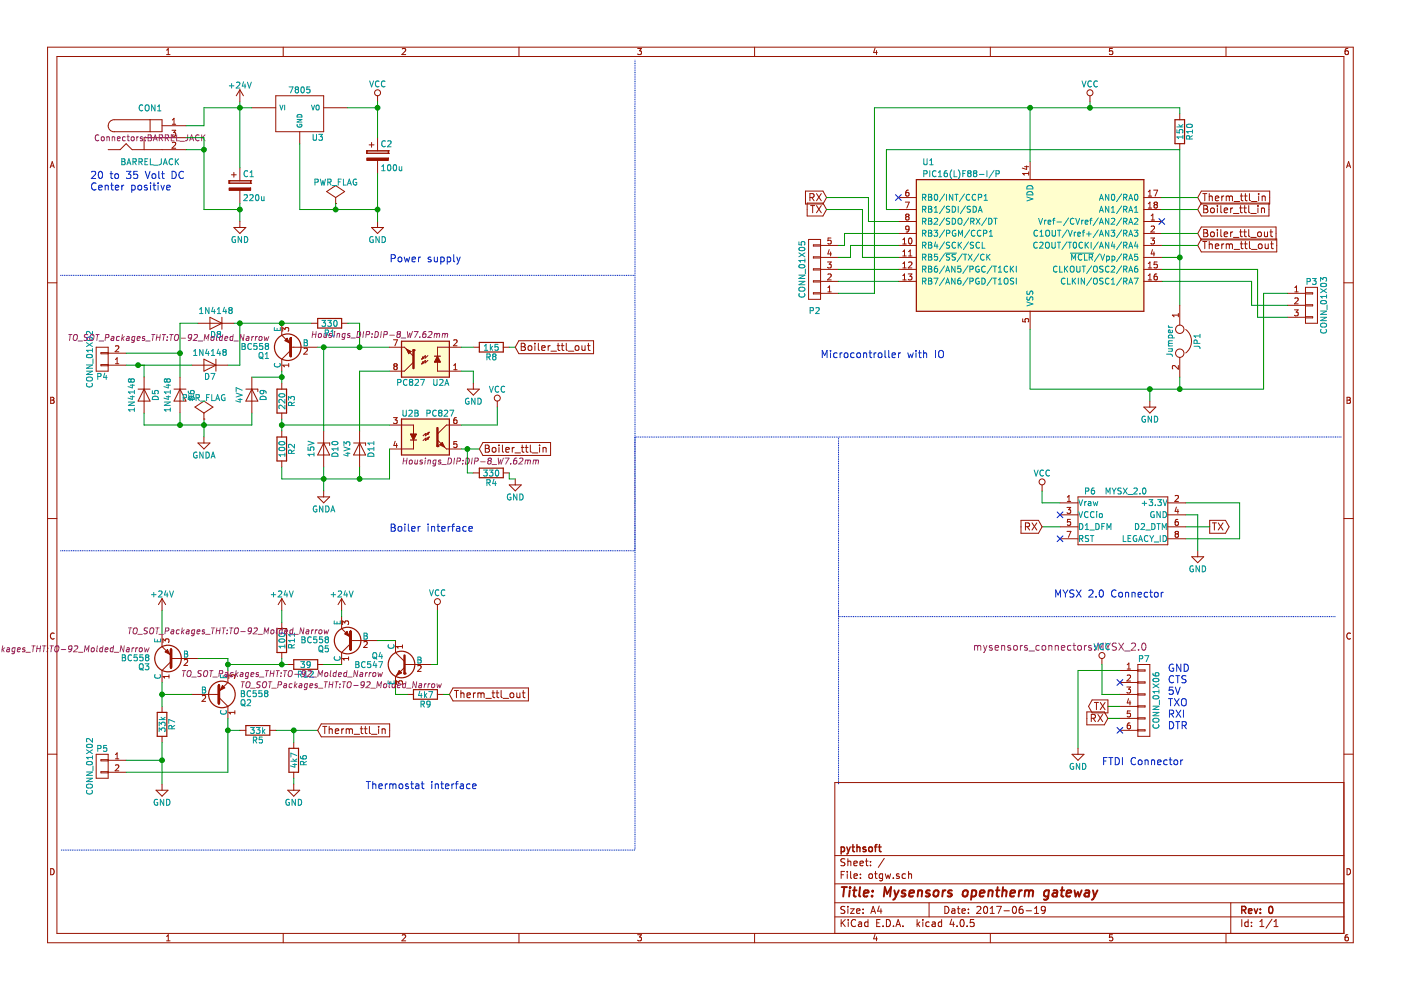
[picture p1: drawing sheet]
<svg xmlns="http://www.w3.org/2000/svg" width="297mm" height="210mm" viewBox="0 0 297 210" stroke-linecap="round" stroke-linejoin="round" font-family="sans-serif">
<g fill="none" stroke="#981200" stroke-width=".21">
<path d="M50.9 19v2.6M50.9 19l-.8 1.3M50.9 19l.7 1.3M48.6 38.3h.1M48.6 38.8h.1M48.6 38.3v.5M48.6 38.8h4.5M48.6 38.3h4.5M49.1 37.1h1M49.6 36.6v1M50.9 35.5v2.8M53.1 38.8h.1"/>
<path d="M53.1 38.3h.1M53.1 38.3v.5M53.4 22.8h5.1M58.5 20.3h10.1v7.6h-10.1zM63.5 27.9v2.6M68.6 22.8h5.1M77.8 32h.1M77.8 32.5h.1M77.8 32v.5M77.8 32.5h4.5M77.8 32h4.5M78.3 30.7h1"/>
<path d="M78.8 30.2v1M80 20.3v1.3M80 29.2v2.8M80 34v2.8M82.3 32.5h.1M82.3 32h.1M82.3 32v.5M217.2 35.3h.9M217.7 35.2v.7l-.9-.3M218.1 36.4v.7M218.1 36.8h-1.3l.4 .3M218.4 34.3v3.8"/>
<path d="M231.1 20.3v1.3M250.1 24.1v1.3M250.1 30.5v1.2M50.9 40.4v2.8M78.8 48.2h2.5l-1.3 1.3zM80 47v1.2M170.8 40.5h3.7l.7 1.4-.7 1.4h-3.7zM171.1 43.1h3.4l.7 1.3-.7 1.4h-3.4zM171.4 50.8h2.6v12.7h-2.6zM171.7 41.9l.8-.1 .1-.2-.1-.4-.2-.2h-.6v1.6M171.9 43.6h.8M172.1 41.9l.5 .7"/>
<path d="M172.3 43.6v1.5M173.1 41l1 1.6M173.1 43.6l1 1.5M174 52h3.8M174 54.6h3.8M174 57.1h3.8M174 59.7h3.8M174 51.9h-1.5v.3h1.5M174 54.5h-1.5v.2h1.5M174 57h-1.5v.2h1.5M174 59.5h-1.5v.3h1.5M174.1 41l-1 1.6"/>
<path d="M174.1 43.6l-1 1.5M175.4 55.5h.8l-.4 .5 .4 .1v.6l-.2 .1-.6-.1M175.5 58.2l.5-.1 .2 .3-.8 1h.8M175.8 52.9l-.3 .9h.8M176.1 53.4v.9M176.2 50.5h-.6l-.1 .6h.7v.5l-.2 .1-.5-.1M190.5 47h3.8M190.5 49.5h3.8M190.5 52h3.8M190.5 54.6h3.8M190.5 41.9h3.8M190.5 44.4h3.8"/>
<path d="M190.5 57.1h3.8M190.5 59.7h3.8M191.4 51.7h.7M191.4 50.8l.4-.3v1.2M191.4 53.4l.4-.4v1.3M191.4 55.9l.4-.4v1.3M191.4 58.4l.4-.3v1.3M191.4 54.3h.7M191.4 56.8h.7M191.4 59.4h.7M191.9 42.9h.9l-.5 1.2M192.3 45.9l-.3 .3 .1 .3 .2 .2h.2l.2-.3v-.4l-.2-.1"/>
<path d="M192.3 45.9l-.3-.2 .3-.3 .4 .1v.2l-.2 .2M192.3 45.9h.2M192.6 58.1h.7l-.4 .5 .4 .1v.5l-.2 .2-.5-.2M192.6 40.3l-.3 .1-.2 .2-.1 .7 .3 .3 .4-.1-.1-.7h-.3l-.3 .2M192.6 55.6l.5-.1 .2 .4-.7 .9h.7M192.6 54.3h.7M192.6 53.4l.4-.4v1.3M192.7 48.5l-.2 .2-.4-.1v-.6l.4-.1 .2 .3v.7l-.3 .3h-.3M192.7 50.6l.2-.1a.67 .67 0 0 1 .5 .6 .67 .67 0 0 1-.5 .6l-.3-.4zM242.5 47h3.8M242.5 49.5h3.8M242.5 52h3.8"/>
<path d="M242.5 54.6h3.8M242.5 41.9h3.8M242.5 44.4h3.8M242.5 57.1h3.8M242.5 59.7h3.8M243.5 41.6h.7M243.5 56.8h.7M243.5 59.4h.7M243.5 40.7l.3-.4v1.3M243.5 43.2l.3-.3v1.2M243.5 55.9l.3-.4v1.3M243.5 58.4l.3-.3v1.3"/>
<path d="M243.5 44.1h.7M244 50.5h.8l-.5 .4 .4 .2v.5l-.2 .1-.5-.1M244.1 46.7h.7M244.1 45.7l.3-.3v1.3M244.1 48l.4-.1 .3 .4-.8 .9h.8M244.3 52.9l-.2 .9h.7M244.6 40.3h.8l-.5 1.3M244.7 53.4v.9M244.9 43.4l-.2-.2 .2-.3 .4 .1 .1 .2-.2 .2M244.9 43.4l-.2 .2v.4l.2 .1h.3l.2-.2-.1-.4-.1-.1M244.9 43.4h.3M245.3 58.1h-.4l-.2 .3v.7l.2 .3 .4-.2v-.6h-.4l-.2 .2"/>
<path d="M245.3 55.5h-.6v.6h.6v.6l-.1 .1-.5-.1M254.7 40.5h14.5v2.8h-14.5l-.8-1.4zM254.7 43.1h14.3v2.7h-14.3l-.8-1.4zM254.7 50.7h16v2.7h-16l-.8-1.4zM254.7 48.1h15.8v2.8h-15.8l-.8-1.4zM255 41h.9M255 51.2h.9M255.2 48.7h.5l.3 .3-.3 .4 .3 .1 .1 .4-.3 .3h-.6zM255.2 43.6h.5l.3 .3-.3 .4 .3 .2 .1 .3-.3 .3h-.6zM255.2 44.3h.5M255.2 49.4h.5M255.4 41v1.6"/>
<path d="M255.4 51.2v1.5M256.4 51.9l.1-.1a.36 .36 0 0 1 .5 .1v.8M256.4 41.7l.1-.1a.36 .36 0 0 1 .5 .2v.8M256.4 41v1.6M256.4 51.2v1.5M256.7 49.3l.3-.1 .4 .1 .1 .6-.2 .2-.3 .1-.3-.2zM256.7 44.2l.3-.1 .4 .1 .1 .6-.2 .2-.3 .1-.3-.1zM257.7 42.1l.7-.2-.1-.3h-.4l-.2 .2v.7h.6M257.7 52.2l.7-.1-.1-.3-.4-.1-.2 .2v.7h.6M258.1 43.6v.1M258.1 44.1v1M258.1 48.7v.1"/>
<path d="M258.1 49.2v1M258.8 43.6v1.3l.3 .2M258.8 48.7v1.3l.3 .2M259 41.6v1M259 51.7v1M259.5 51.7l-.5 .3M259.5 41.6l-.5 .3M259.6 49.7l.7-.2-.1-.3h-.4l-.2 .2v.7h.6M259.6 44.6l.7-.1-.1-.3-.4-.1-.2 .2v.7h.6M260 51.9l.1-.1a.36 .36 0 0 1 .5 .1M260 41.7l.1-.1a.36 .36 0 0 1 .5 .2M260 41.6v1"/>
<path d="M260 51.7v1M260.6 51.9a.35 .35 0 0 1 .4-.2 .35 .35 0 0 1 .3 .2v.8M260.6 41.8a.35 .35 0 0 1 .4-.3 .35 .35 0 0 1 .3 .3v.8M260.6 41.8v.8M260.6 51.9v.8M260.9 44.1v1M260.9 49.2v1M261.4 49.2l-.5 .3M261.4 44.1l-.5 .3M261.5 45.3h1.2M261.5 50.3h1.2M261.7 42.7h1.1"/>
<path d="M261.7 52.9h1.1M262.8 49.2h.6M262.8 44.1h.6M263 51.7h.6M263 41.6h.6M263 43.6v1.3l.4 .2M263 48.7v1.3l.4 .2M263.2 41v1.4l.4 .2M263.2 51.2v1.3l.4 .2M263.7 49.2h.6M263.7 44.1h.6M263.8 51.7h.6"/>
<path d="M263.8 41.6h.6M263.9 43.6v1.3l.4 .2M263.9 48.7v1.3l.4 .2M264 41v1.4l.4 .2M264 51.2v1.3l.4 .2M264.8 43.6v1.3l.2 .2M264.8 48.7v1.3l.2 .2M264.9 41v1.4l.2 .2M264.9 51.2v1.3l.2 .2M265.2 45.3h1.2M265.2 50.3h1.2M265.3 42.7h1.2"/>
<path d="M265.3 52.9h1.2M266.7 49.3l.2-.1 .5 .1v.6l-.1 .2-.4 .1-.2-.2zM266.7 43.6v.1M266.7 44.1v1M266.9 51.9l.2-.2 .4 .2 .1 .5-.2 .2-.3 .1-.2-.1zM266.9 41v.2M266.9 41.6v1M267.4 44.2h.1a.36 .36 0 0 1 .6 .1v.8M267.4 44.1v1M267.6 41.7l.1-.1a.36 .36 0 0 1 .6 .2v.8M267.6 41.6v1M268.1 49.2l.1 .9 .3 .1 .2-.2"/>
<path d="M268.2 51.7l.1 .9 .4 .1 .2-.1M268.7 49.2v1M268.9 51.7v1M269.2 49.2h.6M269.4 51.7h.6M269.5 48.7v1.3l.3 .2M269.6 51.2v1.3l.4 .2M20.4 73.6h2.5v5.1h-2.5zM22.9 74.8h-1.5v.2h1.5M22.9 77.3h-1.5v.3h1.5M22.9 77.4h3.8M22.9 74.9h3.8"/>
<path d="M24.5 77.1h.7M24.5 76.2l.3-.3v1.2M24.5 73.4l.5-.1 .2 .4-.8 .9h.8M30.5 80v7.6M38.2 80v7.6M40.7 77.4h7.6M42 68.5h7.6M43.2 76.2l2.6 1.2-2.6 1.3zM44.5 67.3l2.5 1.2-2.5 1.3zM45.8 76.2v2.5M47 67.3v2.5M53.4 80v7.6"/>
<path d="M59.7 68.5v2.6l1.9 1.9M59.9 70.2v-.7l.5 .4 .1-.4h.6l.1 .2-.1 .5M61.2 77.4h-1.3l.4 .4M61.2 77.1v.7M61.6 73.6h5.8M61.6 74.3l-1.9 1.9v2.5M64.5 73.9l.4-.1 .3 .4-.8 .9h.8M66.1 68.5h1.3M72.4 68.5h1.3M174 62.1h-1.5v.2h1.5M174 62.2h3.8M175.5 61.9h.7"/>
<path d="M175.5 61l.4-.4v1.3M216.8 67.6v.6l.6 .1v-.7h.6l.1 .2-.1 .5M218.4 66v3.8M249.8 66.5v.7M249.8 77.5v.8l-.9-.8-.3 .2 .1 .5M249.8 66.8h-1.2l.3 .4M250.1 64.7v4.2M250.1 75.8v4.2M251.4 69.9a3.1 3.1 0 0 1 0 4.9M273 62.2h3.8M273 64.7h3.8M273 67.3h3.8"/>
<path d="M274.5 65.7h.7l-.4 .5 .4 .1v.5l-.2 .2-.5-.2M274.5 63.3l.5-.1 .2 .3-.7 .9h.7M274.5 61.9h.7M274.5 61l.4-.4v1.3M276.8 60.9h2.5v7.6h-2.5zM276.8 67.1h1.5v.3h-1.5M276.8 62.1h1.5v.2h-1.5M276.8 64.6h1.5v.3h-1.5M29.3 82.5h2.5M30.5 82.5l1.3 2.5h-2.5zM36.9 82.5h2.5M38.2 82.5l1.2 2.5h-2.5z"/>
<path d="M52.1 82.5h2.6v.5M53.4 82.5l1.3 2.5h-2.6zM59.7 81.2v1.3M59.7 87.6v1.2M59.7 91.4v1.3M59.7 97.7v1.3M67.4 93.9h2.5v.5M68.6 91.4v7.6M68.6 93.9l1.3 2.6h-2.5zM75 93.9h2.5v.5M76.2 93.9l1.3 2.6h-2.5zM76.2 91.4v7.6"/>
<path d="M85.1 90.1h2.6v1.9M87.7 93.3v1.9h-2.6M92.7 93.3l1.9 1.9h.7M95.3 90.1h-.7l-1.9 1.9M242.5 86.3h2.6l-1.3 1.3zM243.8 85v1.3M20.4 159.9h2.5v5.1h-2.5zM24.5 160l.3-.4v1.3M22.9 161.1h-1.5v.2h1.5M22.9 163.6h-1.5v.3h1.5M22.9 161.2h3.8M22.9 163.7h3.8"/>
<path d="M24.5 162.3l.5-.1 .2 .3-.8 .9h.8M24.5 160.9h.7"/>
<circle cx="80" cy="19.7" r=".63"/>
<circle cx="231.1" cy="19.7" r=".63"/>
<circle cx="250.1" cy="74.9" r=".89"/>
<circle cx="250.1" cy="69.8" r=".89"/>
</g>
<g fill="none" stroke="#009596" stroke-width=".21">
<path d="M48.6 18.2h1M49.1 17.7v1M50.1 17.5l.5-.1 .3 .4-.8 .9h.8M51.6 17.3l-.2 1h.7M51.9 17.8v.9M52.5 17.4l.4 1.3 .4-1.3M61.3 18.4h.8l-.5 1.3M62.8 19l-.2-.3 .2-.3 .4 .1 .1 .2-.2 .3M62.8 19l-.2 .2v.4l.2 .1h.3l.2-.3-.1-.3-.1-.1M62.8 19h.3M63.9 18.5l.2-.1a.67 .67 0 0 1 .4 .7 .67 .67 0 0 1-.4 .6l-.3-.5zM65.7 18.4h-.6l-.1 .6h.7v.6l-.2 .1-.5-.1"/>
<path d="M78.4 17.2l.4 1.2 .4-1.2M80.4 17.3a.56 .56 0 0 0-.8 .5 .56 .56 0 0 0 .8 .5M81.6 17.3a.56 .56 0 0 0-.7 .5 .56 .56 0 0 0 .7 .5M229.4 17.2l.4 1.2 .5-1.2M231.4 17.3a.56 .56 0 0 0-.8 .5 .56 .56 0 0 0 .8 .5M232.7 17.3a.56 .56 0 0 0-.8 .5 .56 .56 0 0 0 .8 .5M52.5 36.3a.56 .56 0 0 0-.8 .5 .56 .56 0 0 0 .8 .5M53 37.5h.7M53 36.6l.4-.4v1.3M59.3 22.3l.4 1 .3-1M60.4 22.3v1M63 25.3h1l-1 .6h1"/>
<path d="M63 26.4a.45 .45 0 0 0 .5 .6 .45 .45 0 0 0 .4-.6h-.3v.1M63 24.4a.55 .55 0 0 1 .7-.1 .55 .55 0 0 1 .3 .5h-1zM66 22.3l.4 1 .3-1M66.4 28.5v1l.2 .3h.3l.2-.3v-1M67.1 22.3h.3l.2 .1 .1 .6-.3 .3-.3-.1zM67.6 28.5h.8l-.5 .5 .4 .1v.5l-.2 .2-.5-.2M80.9 36.2h.7M80.9 35.3l.4-.4v1.3M81.7 30a.56 .56 0 0 0-.8 .5 .56 .56 0 0 0 .8 .5M82.2 30l.5-.1 .2 .3-.8 .9h.8M82.3 35l.1-.1a.67 .67 0 0 1 .5 .7 .67 .67 0 0 1-.5 .6l-.2-.5zM83.5 35l.2-.1a.67 .67 0 0 1 .4 .7 .67 .67 0 0 1-.4 .6l-.3-.5z"/>
<path d="M84.6 35.3l.1 .8 .3 .1 .2-.1M85.2 35.3v.9M195.9 36.9l.6-.1v-.5l-.6-.1v1.3M195.9 33.7v1l.2 .2h.2l.3-.2v-1M197.1 34.9h.7M197.1 34l.4-.3v1.2M197.1 36.2v1.3M198.4 36.3a.56 .56 0 0 0-.7 .5 .56 .56 0 0 0 .7 .5M199 37.5h.7M199 36.6l.3-.4v1.3M200.8 36.2l-.4 .1-.2 .2v.7l.2 .3 .4-.2v-.6h-.4l-.2 .2M201.8 36a1.51 1.51 0 0 0 0 2"/>
<path d="M202.3 36.2v1.3h.6M203.2 36a1.51 1.51 0 0 1 0 2M204.1 36.8h.5M204.7 36.2h-.6v1.3M205.4 36.7l-.2 .3v.3l.2 .2h.3l.2-.3-.1-.3-.1-.2M205.4 36.7l-.2-.2 .2-.3 .4 .1 .1 .2-.2 .2M205.4 36.7h.3M206.6 36.7l-.2 .3v.3l.2 .2h.3l.2-.3v-.3l-.2-.2M206.6 36.7l-.2-.2 .2-.3 .5 .1v.2l-.2 .2M206.6 36.7h.3M207.7 37h.9M209.2 36.2v1.3"/>
<path d="M210.8 36.1l-1.1 1.7M211.2 36.9l.6-.1v-.5l-.6-.1v1.3M217.8 39.6a.69 .69 0 0 1 .7-.2 .69 .69 0 0 1 .5 .7h-1.3zM249.5 27.5v.6l.6 .1v-.7h.6l.1 .2-.1 .5M249.5 26.9h1.3M249.9 26.4l.5 .5M250.8 28.7v.7M250.8 29h-1.3l.4 .4M250.8 26.4l-.5 .4M251.6 26.5a.76 .76 0 0 1 1.2 .3 .74 .74 0 0 1-1.2-.2zM252.2 29.5l-.1-.6-.4-.1-.1 .7h1.2M252.8 28.8l-.6 .4"/>
<path d="M252.8 27.5v.8M252.8 27.9h-1.2l.3 .4M51.7 41.4l.5-.1 .3 .3-.8 .9h.8M53 41.4l.4-.1 .3 .3-.8 .9h.8M54.3 41.4l.2-.1a.67 .67 0 0 1 .4 .6 .67 .67 0 0 1-.4 .6l-.3-.4zM55.5 41.7v.8h.3l.2-.1M56 41.7v.8M79.1 50.2a.59 .59 0 0 0-.7 .6 .59 .59 0 0 0 .7 .6v-.5h-.2M80.4 50.2v1.2l-.7-1.2v1.2M81 50.2a.64 .64 0 0 1 .7 .6 .64 .64 0 0 1-.7 .6zM169.4 59.7h1.3l-1.3 .7h1.3M169.4 58.3h1.3l-1.3 .7h1.3"/>
<path d="M169.4 51.3v.6h.6v-.6h.5l.2 .2-.2 .4M169.4 53.6l1.3 .9M169.4 52.6a.76 .76 0 0 1 1.3 .3 .74 .74 0 0 1-1.3-.1zM169.4 56.3a.76 .76 0 0 1 1.3 .2 .74 .74 0 0 1-1.3-.1zM170.7 54.9v.7M170.7 55.2h-1.3l.3 .4M170.7 53.6l-1.3 .9M170.8 57.1v.9M195.6 46.9h.6l.1-.5-.7-.1v1.2M195.6 49.5l.6-.1 .1-.5-.7-.1v1.3M195.6 52l.6-.1 .1-.4-.7-.1v1.2M195.6 54.6l.6-.1 .1-.5-.7-.1v1.3"/>
<path d="M195.6 41.9l.6-.1 .1-.5-.7-.1v1.3M195.6 44.4l.6-.1 .1-.5-.7-.1v1.3M195.6 57.1l.6-.1 .1-.5-.7-.1v1.3M195.6 59.6h.6l.1-.5-.7-.1v1.2M195.9 41.9l.4 .6M195.9 44.4l.4 .6M195.9 46.9l.4 .6M195.9 49.5l.4 .6M195.9 52l.4 .6M195.9 54.6l.4 .6M195.9 57.1l.4 .6M195.9 59.6l.4 .6"/>
<path d="M196.9 46.3h.4l.2 .2-.2 .4 .2 .1 .1 .3-.2 .2h-.5zM196.9 48.8h.4l.2 .2-.2 .4 .2 .1 .1 .3-.2 .3h-.5zM196.9 51.4h.4l.2 .2-.2 .3 .2 .2 .1 .3-.2 .2h-.5zM196.9 53.9h.4l.2 .2-.2 .4 .2 .1 .1 .3-.2 .3h-.5zM196.9 41.2h.4l.2 .2-.2 .4 .2 .1 .1 .3-.2 .3h-.5zM196.9 43.7h.4l.2 .3-.2 .3 .2 .2 .1 .3-.2 .2h-.5zM196.9 56.4h.4l.2 .3-.2 .3 .2 .1 .1 .3-.2 .3h-.5zM196.9 59h.4l.2 .2-.2 .4 .2 .1 .1 .3-.2 .2h-.5zM196.9 41.8h.4M196.9 44.3h.4M196.9 46.9h.4M196.9 49.4h.4"/>
<path d="M196.9 51.9h.4M196.9 54.5h.4M196.9 57h.4M196.9 59.6h.4M198 48.8h.8l-.4 .5 .4 .1v.6l-.2 .1-.6-.1M198 59h.9l-.6 1.2M198.1 46.4l.5-.1 .2 .3-.8 .9h.8M198.1 45h.7M198.1 44.1l.3-.4v1.3M198.2 41.3l.2-.1a.67 .67 0 0 1 .4 .6 .67 .67 0 0 1-.4 .7l-.3-.5zM198.4 51.3l-.3 .9h.8M198.7 56.4l-.4 .1-.2 .2v.7l.2 .3 .5-.1-.1-.6-.4-.1-.2 .2"/>
<path d="M198.7 51.8v.8M198.8 53.9h-.7v.6h.7v.5l-.2 .2-.5-.2M200.3 41.1l-1.1 1.7M200.3 43.7l-1.1 1.6M200.3 46.2l-1.1 1.7M200.3 48.7l-1.1 1.7M200.3 51.3l-1.1 1.6M200.3 53.8l-1.1 1.7M200.3 56.4l-1.1 1.6M200.3 58.9l-1.1 1.6M200.4 53.7h2.4M200.5 57.7l.4-1.3 .4 1.3"/>
<path d="M200.6 57.3h.6M200.6 59.9h.6M200.7 49.5l.6-.1v-.5l-.6-.1v1.3M200.7 41.2v1.3M201.3 46.3h-.6v.5a.54 .54 0 0 1 .6 .6l-.2 .1h-.5M201.3 51.4h-.6v.4a.54 .54 0 0 1 .6 .7l-.2 .1-.5-.1M201.3 53.9h-.6v.5a.54 .54 0 0 1 .6 .6l-.2 .2-.5-.1M201.3 43.8h-.6v.4a.54 .54 0 0 1 .6 .7l-.2 .1-.5-.1M201.9 46.3a.64 .64 0 0 1 .7 .6 .64 .64 0 0 1-.7 .6zM201.9 43.7a.64 .64 0 0 1 .7 .7 .64 .64 0 0 1-.7 .6zM202 41.2v1.3l-.7-1.3v1.3M202.4 41.2h.7"/>
<path d="M202.4 49.5h.3v.5M202.5 56.4v1.3l-.7-1.3v1.3M202.5 59v1.2l-.7-1.2v1.2M202.6 53.9h-.6l-.1 .5a.54 .54 0 0 1 .6 .6l-.2 .2-.5-.1M202.6 48.9a.59 .59 0 0 0-.7 .5 .59 .59 0 0 0 .7 .6M202.6 51.5a.56 .56 0 0 0-.8 .5 .56 .56 0 0 0 .8 .5M202.7 50h-.1M202.8 41.2v1.3M203.2 46.5l.2-.2h.4l.2 .8a.42 .42 0 0 1-.3 .4 .42 .42 0 0 1-.4 0l-.2-.4zM203.2 43.7v1.3M203.2 51.4v1.2M203.2 50.1v-1.3l.5 .9 .4-.9v1.3"/>
<path d="M203.3 51.9l.6 .7M203.6 59h-.3l-.2 .3-.1 .7 .3 .2 .4-.1-.1-.6h-.3l-.3 .2M203.7 56.4h-.6l-.1 .6h.7v.6l-.2 .1-.5-.1M203.9 51.4l-.7 .7M204 53.8l-1.1 1.7M204.3 53.9h.7M204.5 41.1l-1.1 1.7M204.6 53.9v1.3M204.7 43.7l-1.1 1.6M205.2 56.4l-1.1 1.6M205.2 58.9l-1.1 1.6M205.3 53.9l.8 1.3"/>
<path d="M205.4 51.3l-1.1 1.6M205.4 46.2l-1.1 1.7M205.6 48.7l-1.1 1.7M205.6 41.3a.56 .56 0 0 0-.8 .5 .56 .56 0 0 0 .8 .5M205.6 57.1l.6-.1 .1-.5-.7-.1v1.3M205.6 59.6h.6l.1-.5-.7-.1v1.2M205.8 43.8h-.6l-.1 .4a.54 .54 0 0 1 .6 .7l-.2 .1-.5-.1M205.8 46.9h.6l.1-.5-.7-.1v1.2M206.1 46.9l.4 .6M206.1 53.9l-.8 1.3M206.3 43.7a.64 .64 0 0 1 .7 .7 .64 .64 0 0 1-.7 .6zM206.4 51.4h-.6v.4a.54 .54 0 0 1 .6 .7l-.2 .1-.5-.1"/>
<path d="M206.7 48.9a.56 .56 0 0 0-.8 .5 .56 .56 0 0 0 .8 .6M206.9 41.3a.56 .56 0 0 0-.8 .5 .56 .56 0 0 0 .8 .5M207 46.3l.8 1.2M207.4 45l.4-1.3 .4 1.3M207.4 41.9l.6-.1 .1-.5-.7-.1v1.3M207.5 44.6h.6M207.5 53.8l-1.1 1.7M207.6 56.5a.59 .59 0 0 0-.8 .6 .59 .59 0 0 0 .8 .5v-.5h-.2M207.6 59a.59 .59 0 0 0-.8 .6 .59 .59 0 0 0 .8 .6v-.5h-.2M207.7 51.5a.56 .56 0 0 0-.8 .5 .56 .56 0 0 0 .8 .5M207.8 46.3l-.8 1.2M208 48.9a.56 .56 0 0 0-.8 .5 .56 .56 0 0 0 .8 .6"/>
<path d="M208.2 59a.64 .64 0 0 1 .7 .6 .64 .64 0 0 1-.7 .6zM208.2 51.4v1.2h.7M208.5 49.5l.6-.1 .1-.5-.7-.1v1.3M208.7 54a.56 .56 0 0 0-.8 .5 .56 .56 0 0 0 .8 .5M208.7 42.5h.7M208.7 41.6l.3-.4v1.3M208.9 56.5a.56 .56 0 0 0-.8 .6 .56 .56 0 0 0 .8 .5M209.2 46.2l-1.1 1.7M209.2 53.9v1.3M209.4 54.4l.5 .8M209.6 46.3a.64 .64 0 0 1 .7 .6 .64 .64 0 0 1-.7 .6zM209.7 50.1h.8"/>
<path d="M209.7 49.2l.4-.4v1.3M209.9 53.9l-.7 .7M210.4 56.4l-1.1 1.6M210.4 58.9l-1.1 1.6M210.6 56.4h.7M210.6 59h.7M210.7 46.3h.7M210.9 56.4v1.3M210.9 59v1.2M211.1 46.3v1.2M211.7 57.7h.7M211.7 56.8l.3-.4v1.3"/>
<path d="M211.7 59.3l.3-.3v1.2M212.9 59.1l.3-.1h.4l.1 .8a.42 .42 0 0 1-.2 .4 .42 .42 0 0 1-.4 0l-.2-.4zM213.7 56.5a.56 .56 0 0 0-.8 .6 .56 .56 0 0 0 .8 .5M214.2 56.4v1.3M214.4 57l.5 .7M214.9 59h-.6v.5a.54 .54 0 0 1 .6 .6l-.2 .1h-.5M214.9 56.4l-.7 .7M215.5 56.4v1.3M215.5 59v1.2M217.7 41.8l1.3 .4-1.3 .4M217.8 40.8a.69 .69 0 0 1 .7-.1 .69 .69 0 0 1 .5 .6h-1.3zM219.9 51.5a.56 .56 0 0 0-.7 .5 .56 .56 0 0 0 .7 .5"/>
<path d="M220 48.9a.56 .56 0 0 0-.8 .5 .56 .56 0 0 0 .8 .6M220.2 46.3l.4 1.2 .4-1.2M220.4 51.5l.5-.1 .2 .3-.7 .9h.7M220.5 50.1h.7M220.5 49.2l.3-.4v1.3M221.5 46.7v.8M221.7 51.5l.2-.1h.4l.2 .8a.42 .42 0 0 1-.2 .4 .42 .42 0 0 1-.5-.1l-.1-.3zM221.8 49l.2-.2 .4 .1 .1 .8a.42 .42 0 0 1-.2 .3 .42 .42 0 0 1-.4 0l-.2-.3zM221.8 46.7l-.3 .2M222.2 47.1l.6-.1-.1-.2-.3-.1-.2 .2 .1 .6h.4M223 51.4v1l.3 .2h.2l.2-.2v-1M223.1 48.8v1l.2 .3h.3l.2-.3v-1"/>
<path d="M223.2 46.7h.5M223.7 46.3l-.3 .2v1M224.1 47.1h1M224.1 56.5a.56 .56 0 0 0-.8 .6 .56 .56 0 0 0 .8 .5M224.2 51.4h.7M224.2 48.8h.7M224.5 51.4v1.2M224.6 48.8v1.3M224.7 56.4v1.3h.6M225.7 56.4v1.3M225.8 59.1a.56 .56 0 0 0-.8 .5 .56 .56 0 0 0 .8 .5M225.9 57l.5 .7"/>
<path d="M226.2 51.3l-1.1 1.6M226.3 48.7l-1.1 1.7M226.3 59v1.2h.7M226.4 56.4l-.7 .7M226.4 51.4h.8M226.5 48.8l.4 1.3 .4-1.3M226.6 46.2l-1.1 1.7M226.8 51.4v1.2M226.9 53.7h5M227 56.6l.2-.2 .4 .1 .1 .8a.42 .42 0 0 1-.2 .4 .42 .42 0 0 1-.4-.1l-.2-.3zM227.2 55.2v-1.3l.4 .9 .4-.9v1.3M227.4 59v1.2"/>
<path d="M227.5 59.5l.6 .7M227.6 51.5l.2-.1a.67 .67 0 0 1 .5 .6 .67 .67 0 0 1-.5 .6l-.3-.5zM227.7 46.4a.56 .56 0 0 0-.8 .5 .56 .56 0 0 0 .8 .5M227.8 49.2v.9M228.1 46.3l.4 1.2 .4-1.2M228.1 59l-.7 .7M228.1 49.2l-.3 .3M228.3 56.4v1l.2 .3h.3l.2-.3v-1M228.5 49.7l.6-.2-.1-.2-.3-.1-.2 .2 .1 .6h.4M228.6 59v1.2M229.3 46.7v.8M229.4 54a.56 .56 0 0 0-.8 .5 .56 .56 0 0 0 .8 .5"/>
<path d="M229.4 56.4h.7M229.5 49.2h.5M229.5 51.5a.56 .56 0 0 0-.7 .5 .56 .56 0 0 0 .7 .5M229.7 46.7l-.4 .2M229.8 56.4v1.3M229.9 53.9v1.3h.6M230 48.8l-.4 .2v1.1M230 59v1.2l-.8-1.2v1.2M230.1 47.1l.6-.1-.1-.2-.3-.1-.2 .2v.6h.5M230.1 51.4v1.2M230.3 51.9l.5 .7M230.4 49.6h.9"/>
<path d="M230.8 51.4l-.7 .7M230.9 49.1v1M230.9 54.6l.7-.1v-.5l-.7-.1v1.3M231 46.7h.5M231.2 54.6l.5 .6M231.3 51.4v1.2M231.5 56.4l-1.1 1.6M231.5 58.9l-1.1 1.6M231.5 46.3l-.3 .2v1M231.9 56.6l.2-.2 .4 .1 .2 .8a.42 .42 0 0 1-.3 .4 .42 .42 0 0 1-.4-.1l-.2-.3zM231.9 59.1l.2-.1h.4l.2 .8a.42 .42 0 0 1-.3 .4 .42 .42 0 0 1-.4 0l-.2-.4zM232.9 46.2l-1.1 1.7"/>
<path d="M232.9 48.7l-1.1 1.7M232.9 51.3l-1.1 1.6M233.1 47.5l.4-1.2 .4 1.2M233.1 50.1l.4-1.3 .4 1.3M233.1 52.6l.4-1.2 .4 1.2M233.1 42.5l.4-1.3 .4 1.3M233.1 45l.4-1.3 .4 1.3M233.1 53.8l-1.1 1.7M233.2 47.2h.6M233.2 49.7h.6M233.2 52.2h.6M233.2 44.6h.6"/>
<path d="M233.2 42.1h.6M233.4 53.9l.4 1.3 .4-1.3M233.9 56.5h-.6l-.1 .4a.54 .54 0 0 1 .6 .7l-.2 .1-.4-.1M233.9 59h-.6l-.1 .5a.54 .54 0 0 1 .6 .6l-.2 .1h-.4M234.6 54.4l.4-.1 .2 .3-.1 .5h-.5M234.6 54.3v1.3M235.1 41.2v1.3l-.7-1.3v1.3M235.1 43.7v1.3l-.7-1.3v1.3M235.1 46.3v1.2l-.7-1.2v1.2M235.1 48.8v1.3l-.7-1.3v1.3M235.1 51.4v1.2l-.7-1.2v1.2M235.1 56.5a.56 .56 0 0 0-.7 .6 .56 .56 0 0 0 .7 .5"/>
<path d="M235.1 59.1a.56 .56 0 0 0-.7 .5 .56 .56 0 0 0 .7 .5M235.6 48.8h.7l-.4 .5 .4 .1v.6l-.2 .1-.5-.1M235.6 46.4l.5-.1 .2 .3-.7 .9h.7M235.6 56.5l.5-.1 .2 .4-.7 .9h.7M235.6 59.3l.4-.3v1.2M235.6 45h.7M235.6 44.1l.4-.4v1.3M235.7 41.3l.2-.1a.67 .67 0 0 1 .5 .6 .67 .67 0 0 1-.5 .7l-.3-.5zM235.8 54.4l.3-.1 .3 .3-.2 .5h-.4M235.8 54.3v1.3M235.9 51.3l-.3 .9h.8M236.2 51.8v.8"/>
<path d="M237.8 46.2l-1.1 1.7M237.8 48.7l-1.1 1.7M237.8 51.3l-1.1 1.6M237.8 53.8l-1.1 1.7M237.8 56.4l-1.1 1.6M237.8 58.9l-1.1 1.6M237.8 41.1l-1.1 1.7M237.8 43.7l-1.1 1.6M238.2 46.9h.6l.1-.5-.7-.1v1.2M238.2 41.9l.6-.1 .1-.5-.7-.1v1.3M238.2 44.4l.6-.1 .1-.5-.7-.1v1.3M238.2 49.5l.6-.1 .1-.5-.7-.1v1.3"/>
<path d="M238.2 52l.6-.1 .1-.4-.7-.1v1.2M238.2 54.6l.6-.1 .1-.5-.7-.1v1.3M238.2 57.1l.6-.1 .1-.5-.7-.1v1.3M238.2 59.6h.6l.1-.5-.7-.1v1.2M238.5 46.9l.4 .6M238.5 49.5l.4 .6M238.5 52l.4 .6M238.5 54.6l.4 .6M238.5 57.1l.4 .6M238.5 59.6l.4 .6M238.5 41.9l.4 .6M238.5 44.4l.4 .6"/>
<path d="M239.3 47.5l.4-1.2 .5 1.2M239.3 50.1l.4-1.3 .5 1.3M239.3 52.6l.4-1.2 .5 1.2M239.3 55.2l.4-1.3 .5 1.3M239.3 57.7l.4-1.3 .5 1.3M239.3 42.5l.4-1.3 .5 1.3M239.3 45l.4-1.3 .5 1.3M239.4 47.2h.6M239.4 49.7h.6M239.4 52.2h.6M239.4 54.8h.6M239.4 44.6h.6"/>
<path d="M239.4 57.3h.6M239.4 59.9h.6M239.4 42.1h.6M240.5 48.8h.7l-.4 .5 .4 .1v.6l-.2 .1-.5-.1M240.5 59h.8l-.5 1.2M240.5 46.4l.5-.1 .2 .3-.7 .9h.7M240.5 45h.7M240.5 44.1l.4-.4v1.3M240.6 41.3l.2-.1a.67 .67 0 0 1 .5 .6 .67 .67 0 0 1-.5 .7l-.3-.5zM240.8 51.3l-.3 .9h.8M241.1 56.4l-.3 .1-.2 .2-.1 .7 .3 .3 .4-.1-.1-.6-.3-.1-.3 .2M241.1 51.8v.8"/>
<path d="M241.2 53.9h-.6l-.1 .6h.7v.5l-.2 .2-.5-.2M277.1 59.7l.6-.1 .1-.5-.7-.1v1.3M278.3 59h.7l-.4 .5 .4 .1v.6l-.2 .1-.5-.1M280 59.6v-.8l.5 .5 .1-.4h.5l.2 .2-.2 .5M18.3 78.7h1.3l-1.3 .7h1.3M18.3 77.4h1.3l-1.3 .7h1.3M18.3 72.7l1.3 .8M18.4 71.7a.76 .76 0 0 1 1.2 .2 .74 .74 0 0 1-1.3-.1zM18.4 75.3a.76 .76 0 0 1 1.2 .3 .74 .74 0 0 1-1.3-.2zM19.6 70.3v.8l-.9-.8-.4 .2 .1 .5M19.6 73.9v.7M19.6 74.3h-1.3l.4 .3"/>
<path d="M19.6 72.7l-1.3 .8M19.7 76.1v1M20.7 79.8h.6l.1-.5-.7-.1v1.2M22.2 79.1l-.3 .9h.8M22.5 79.6v.8M41.1 75.4h.7M41.1 74.5l.3-.4v1.3M42.3 66.5h.7M42.3 65.6l.4-.4v1.3M43 74.1v1.3l-.7-1.3v1.3M43.6 79.2a.64 .64 0 0 1 .7 .6 .64 .64 0 0 1-.7 .6zM43.9 74l-.3 .9h.8"/>
<path d="M44.2 74.5v.9M44.3 65.2v1.3l-.7-1.3v1.3M44.7 79.2h.9l-.6 1.2M44.8 75.4h.7M44.8 74.5l.4-.4v1.3M44.8 70.3a.64 .64 0 0 1 .8 .6 .64 .64 0 0 1-.8 .7zM45.1 65.1l-.2 1h.7M45.4 65.6v.9M46.1 66.5h.7M46.1 65.6l.3-.4v1.3M46.3 70.8l-.2-.2 .2-.3 .4 .1 .1 .2-.3 .2M46.3 70.8l-.2 .3v.3l.2 .2h.2l.3-.3-.1-.3-.2-.2"/>
<path d="M46.3 70.8h.2M46.3 74l-.3 .9h.8M46.6 74.5v.9M47.5 74.6l-.2 .3v.3l.2 .2h.2l.3-.3-.1-.3-.2-.2M47.5 74.6l-.2-.2 .2-.3 .4 .1 .1 .2-.3 .2M47.5 74.6h.2M47.6 65.1l-.3 1h.8M47.9 65.6v.9M48.7 65.7l-.2-.2 .2-.3 .5 .1v.2l-.2 .2M48.7 65.7l-.2 .3 .1 .4 .1 .1h.3l.2-.3v-.3l-.2-.2M48.7 65.7h.3M51.3 73.4h.4"/>
<path d="M51.3 72.8h.4l.3 .3-.3 .3 .3 .1v.3l-.2 .3h-.5zM53.3 72.9a.56 .56 0 0 0-.8 .6 .56 .56 0 0 0 .8 .5M54.5 72.8h-.6l-.1 .6h.7v.6l-.2 .1-.5-.1M55 74.9l.2-.2 .4 .1 .2 .8a.42 .42 0 0 1-.3 .4 .42 .42 0 0 1-.4-.1l-.2-.3zM55.1 75.7l.5 .2M55.6 75.9l.2 .2M55.7 72.8h-.6l-.1 .6h.7v.6l-.2 .1-.5-.1M56.2 76h.7M56.2 75.1l.4-.4v1.3M56.5 73.4l-.3-.3 .3-.3 .4 .1v.2l-.2 .3M56.5 73.4h.2M56.5 73.4l-.3 .2 .1 .4 .2 .1h.2l.2-.3v-.3l-.2-.1"/>
<path d="M58.2 69.5v.6h1.2v-.6M58.3 77a.56 .56 0 0 0 .5 .8 .56 .56 0 0 0 .5-.8M58.8 69.6v.5M64.5 72h.4l.2 .3-.2 .3 .2 .2 .1 .3-.2 .2h-.5zM64.5 72.6h.4M68.2 67.9h.8l-.4 .5 .4 .1v.6l-.2 .1-.6-.1M69 70.6l.6-.1v-.4l-.6-.1v1.2M69.3 70.6l.4 .6M69.5 67.9h.8l-.5 .5 .4 .1v.6l-.2 .1-.5-.1M70.2 71.2h.7M70.2 70.3l.3-.3v1.2M70.9 68l.1-.1a.67 .67 0 0 1 .5 .7 .67 .67 0 0 1-.5 .6l-.2-.5z"/>
<path d="M169.4 61.1l.8-.2a.42 .42 0 0 1 .4 .2 .42 .42 0 0 1 0 .5l-.4 .1h-.6l-.2-.2zM169.5 62.2a.56 .56 0 0 0 .5 .8 .56 .56 0 0 0 .5-.8M171.8 65.9l.6-.1v-.5l-.6-.1v1.3M173 65.3l.5-.1 .2 .4-.8 .9h.8M200.5 60.2l.4-1.2 .4 1.2M211.7 60.2h.7M217.7 64l1.3 .5-1.3 .4M217.8 62.9v.6l.4 .1a.54 .54 0 0 1 .7-.6l.1 .2-.1 .4M217.8 61.7v.6l.4 .1a.54 .54 0 0 1 .7-.6l.1 .1-.1 .5M235.6 60.2h.7M239.3 60.2l.4-1.2 .5 1.2M247.3 75.1h1.1l.2 .5"/>
<path d="M247.7 73.9h.9M247.7 73.3h.9M247.7 69l.3 .4M247.7 71.6h1.3M247.7 69.4h.9M247.8 71.6l-.1-.3 .3-.3 .5 .2v.4M247.9 72.8l-.2 .2 .1 .3M247.9 72.8h.7M248.5 73.9l.1 .2-.1 .3-.8 .1M248.5 70l.1 .4-.2 .1h-.6v-.5h.2l.2 .5M248.6 72.2l-.8 .1-.1 .3 .2 .2M253.2 73.4l1 .1 .2 .4"/>
<path d="M253.8 72.8l-.1-.6-.4-.1-.1 .7h1.2M254.4 70.9v.7M254.4 71.2h-1.2l.3 .4M280 67.3h1.3l-1.3 .7h1.3M280 66h1.3l-1.3 .7h1.3M280 61.2l1.3 .9M280 60.2a.76 .76 0 0 1 1.3 .3 .74 .74 0 0 1-1.3-.1zM280 63.9a.76 .76 0 0 1 1.3 .2 .74 .74 0 0 1-1.3-.1zM280 68.7l.8-.2a.42 .42 0 0 1 .4 .2 .42 .42 0 0 1 0 .5l-.4 .2-.6-.1-.2-.2zM280.1 69.9a.56 .56 0 0 0 .5 .7 .56 .56 0 0 0 .5-.7M281.3 62.5v.7M281.3 62.9h-1.3l.3 .3"/>
<path d="M281.3 61.2l-1.3 .9M281.4 64.7v.9M18.4 80.1l.8-.2a.42 .42 0 0 1 .4 .3 .42 .42 0 0 1-.1 .4l-.3 .2-.7-.1-.2-.2zM18.4 81.3a.57 .57 0 0 0 .5 .8 .57 .57 0 0 0 .6-.8M19.5 81.3h.1M27.2 85.2h1.3l-1.3 .8h1.3M27.6 84.1h.9M27.6 81.7h.9M27.8 80.5l.2-.2 .4 .1 .1 .1v.3l-.3 .2h-.3l-.1-.2M27.8 80.5l-.3-.2-.3 .2 .1 .5h.2l.3-.2M27.8 80.5v.3M28.1 83.9v.8l-1-.3"/>
<path d="M28.1 81.5v.7l-1-.2M28.5 83.1h-1.3l.4 .4M28.5 82.8v.7M28.5 86.5v.7M28.5 86.9h-1.3l.4 .3M32.3 82.8v.6l.6 .1v-.7h.5l.2 .2-.2 .5M32.3 84.2a.69 .69 0 0 1 .8-.2 .69 .69 0 0 1 .5 .7h-1.3zM34.8 85.2h1.3l-1.3 .8h1.3M35.2 84.1h.9M35.2 81.7h.9M35.4 80.5l.2-.2 .4 .1 .1 .1v.3l-.2 .2h-.4l-.1-.2M35.4 80.5l-.3-.2-.3 .2 .1 .5h.2l.3-.2"/>
<path d="M35.4 80.5v.3M35.7 83.9v.8l-.9-.3M35.7 81.5v.7l-.9-.2M36.1 86.9h-1.3l.4 .3M36.1 83.1h-1.3l.4 .4M36.1 82.8v.7M36.1 86.5v.7M39.9 82.9l.1 .4 .2 .1 .7 .1 .3-.2-.1-.5-.7 .1v.4l.2 .2M40 84.2a.69 .69 0 0 1 .7-.2 .69 .69 0 0 1 .5 .7h-1.3zM50.1 83.3l1.2 .5-1.2 .4M50.5 84.7h.8M50.9 84.5v.8l-.9-.3"/>
<path d="M51.3 82.7l-1.2-.5v.8M55.2 84.2a.69 .69 0 0 1 .8-.2 .69 .69 0 0 1 .4 .7h-1.3zM55.7 82.8l.2 .2v.4h-.7l-.1-.4 .3-.2h.7l.3 .3v.3M59.2 95a.76 .76 0 0 1 1.2 .3 .74 .74 0 0 1-1.3-.2zM59.2 83.6a.76 .76 0 0 1 1.2 .3 .74 .74 0 0 1-1.3-.1zM59.2 93.8a.76 .76 0 0 1 1.2 .3 .74 .74 0 0 1-1.3-.2zM60.4 84.7v.8l-.9-.8-.4 .2 .1 .5M60.4 85.9v.8l-.9-.8-.4 .2 .1 .5M60.4 96.1v.7M60.4 96.4h-1.3l.4 .4M61.2 84.8v-.7l.4 .4 .1-.4h.6l.1 .2-.1 .5M61.8 86l-.1-.6-.4-.1-.1 .7h1.2"/>
<path d="M61.8 96.1l-.1-.6h-.4l-.1 .6h1.2M62.4 85.3l-.6 .4M62.4 94.2v.8l-.9-.8-.3 .2 .1 .5M62.4 95.4l-.6 .4M65.3 94.8v.6l.6 .1v-.7h.5l.2 .2-.2 .5M65.3 93.5l1.3 .5-1.3 .4M66.6 96v.7M66.6 96.3h-1.3l.4 .4M70.4 93.8a.76 .76 0 0 1 1.2 .2 .74 .74 0 0 1-1.2-.1zM70.4 96.3a.69 .69 0 0 1 .8-.2 .69 .69 0 0 1 .4 .6h-1.2zM71.6 95.2h-1.2l.3 .3M71.6 94.8v.7"/>
<path d="M72.9 94.5v-.8l.5 .4 .1-.4h.6l.1 .2-.1 .6M72.9 94.8l1.3 .4-1.3 .4M73.3 96.1h.9M73.8 95.9v.8l-1-.3M78 96.3a.69 .69 0 0 1 .8-.2 .69 .69 0 0 1 .5 .6h-1.3zM79.3 95.2h-1.3l.3 .3M79.3 93.6v.7M79.3 94.8v.7M79.3 94h-1.3l.3 .3M242.8 88.3a.59 .59 0 0 0-.7 .6 .59 .59 0 0 0 .7 .5l.1-.4h-.3M244.1 88.2v1.3l-.7-1.3v1.3M244.8 88.2a.64 .64 0 0 1 .7 .7 .64 .64 0 0 1-.7 .6z"/>
<path d="M18.3 159l1.3 .8M18.4 158a.76 .76 0 0 1 1.2 .2 .74 .74 0 0 1-1.3-.1zM19.6 156.6v.8l-.9-.8-.4 .2 .1 .5M19.6 159l-1.3 .8M20.7 158.7l.6-.1 .1-.4-.7-.1v1.2M22.6 158.1h-.6l-.1 .5h.7v.6l-.2 .1-.5-.1M18.3 165h1.3l-1.3 .7h1.3M18.3 163.7h1.3l-1.3 .7h1.3M18.4 161.6a.76 .76 0 0 1 1.2 .3 .74 .74 0 0 1-1.3-.1zM18.4 166.4l.8-.1a.42 .42 0 0 1 .4 .2 .42 .42 0 0 1-.1 .4l-.3 .2-.7-.1-.2-.2zM18.4 167.6a.56 .56 0 0 0 .6 .8 .56 .56 0 0 0 .5-.8M19.6 160.2v.7"/>
<path d="M19.6 160.6h-1.3l.4 .3M19.7 162.4v1"/>
</g>
<g fill="#981200" stroke="#981200" stroke-width=".21">
<path d="M48.6 39.9h4.5v.5h-4.5z" fill-rule="evenodd"/>
<path d="M77.8 33.5h4.5v.5h-4.5z" fill-rule="evenodd"/>
<path d="M60.4 72.2l.5-.5 .5 1z" fill-rule="evenodd"/>
</g>
<g fill="none" stroke="#009300" stroke-width=".21">
<path d="M50.9 21.6v13.9M63.5 30.5v13.9h16.5M73.7 22.8h6.3M80 21.6v7.6M80 36.8v10.2M218.4 22.8v11.5M231.1 21.6v1.2M250.1 24.1v-1.3h-64.7v39.4h-7.6M50.9 43.2v3.8M175.2 44.4h7.7v10.2h7.6M175.2 41.9h8.9v5.1h6.4M177.8 59.7h12.7"/>
<path d="M177.8 57.1h12.7M190.5 44.4h-2.6v-12.7h62.2v33M190.5 52h-10.2v2.6h-2.5M190.5 49.5h-11.4v2.5h-1.3M246.3 44.4h7.6M246.3 54.6h3.8M246.3 59.7h19.1v5h7.6M246.3 57.1h20.3v10.2h6.4M246.3 52h7.6M246.3 49.5h7.6M246.3 41.9h7.6M26.7 77.4h14"/>
<path d="M26.7 74.9h11.5M30.5 77.4v2.6M42 68.5h-3.8v11.5M49.6 68.5h16.5M50.9 68.5v8.9h-2.6M67.4 73.6h15.2M73.7 68.5h2.5v5.1M250.1 80v2.5M273 62.2h-5.1v20.3h-49.5v-12.7M243.8 82.5v2.5"/>
</g>
<g fill="#009300" stroke="#009300" stroke-width=".21">
<circle cx="50.9" cy="22.8" r=".51"/>
<circle cx="80" cy="44.4" r=".51"/>
<circle cx="80" cy="22.8" r=".51"/>
<circle cx="250.1" cy="54.6" r=".51"/>
<circle cx="250.1" cy="82.5" r=".51"/>
<circle cx="243.8" cy="82.5" r=".51"/>
<circle cx="231.1" cy="22.8" r=".51"/>
<circle cx="218.4" cy="22.8" r=".51"/>
<circle cx="38.2" cy="74.9" r=".51"/>
<circle cx="29.3" cy="77.4" r=".51"/>
<circle cx="59.7" cy="68.5" r=".51"/>
</g>
<g fill="#fffecd" stroke="#fffecd" stroke-width=".25">
<path d="M194.3 38.1h48.2v27.9h-48.2z" fill-rule="evenodd"/>
<path d="M85.1 88.8h10.2v7.7h-10.2z" fill-rule="evenodd"/>
</g>
<g fill="none" stroke="#981200" stroke-width=".25">
<path d="M194.3 38.1h48.2v27.9h-48.2zM249.1 25.4h2v5.1h-2zM67.4 67.5h5v2.1h-5zM58.7 82.5h2.1v5.1h-2.1zM58.7 92.7h2.1v5h-2.1zM85.1 88.8h10.2v7.7h-10.2zM87 93.3h1.3"/>
<circle cx="61" cy="73.6" r="2.82"/>
</g>
<path d="M189.9 41.3l1.2 1.2M191.1 41.3l-1.2 1.2M245.7 46.4l1.2 1.2M246.9 46.4l-1.2 1.2" fill="none" stroke="#011996" stroke-width=".21"/>
<path d="M61.6 71.7v3.8z" fill="#981200" stroke="#981200" stroke-width=".51"/>
<g fill="none" stroke="#982296" stroke-width=".21">
<path d="M14.6 70.9h.7M14.9 70.9l-.2 1.3M15.7 71.1l.5-.2a.73 .73 0 0 1 .2 .8 .73 .73 0 0 1-.7 .5 .84 .84 0 0 1 0-1.1zM16.5 72.3h1M18.6 71h-.6l-.1 .4a.48 .48 0 0 1 .5 .7l-.2 .1-.4-.1M19.2 71.1l.5-.2a.73 .73 0 0 1 .2 .8 .73 .73 0 0 1-.6 .5 .84 .84 0 0 1-.1-1.1zM20.3 70.9h.8M20.7 70.9l-.2 1.3M21 72.3h1M22.3 71.6l.7-.1 .1-.5-.7-.1-.1 1.3M23.6 71.4h.5v.8M24.2 71.6l-.6 .2-.1 .2 .2 .2 .4-.1"/>
<path d="M25.3 71.4l-.3-.1-.3 .3v.5l.2 .1 .3-.1M26 70.9l-.2 1.3M26 71.7l.3 .5M26.4 71.3l-.6 .5M26.9 71.4h.5l-.1 .8M27.4 71.6l-.6 .2v.2l.1 .2 .4-.1M28.6 71.4l-.4-.1-.2 .3v.5l.1 .1 .4-.1M28.6 71.3l-.2 1.2-.5 .1M29.1 71.8l.6-.2-.1-.3-.4 .1-.2 .6 .2 .2 .4-.1M30.7 71.4l-.3-.1-.2 .3 .4 .2v.3h-.5M30.9 72.3h.9M32.1 70.9h.8"/>
<path d="M32.5 70.9l-.2 1.3M33.2 71.5h.7M33.3 70.9l-.2 1.3M34 70.9l-.2 1.3M34.4 70.9h.7M34.8 70.9l-.2 1.3M35.4 72.1v.1M35.5 71.4v.1M36 70.9h.7M36.4 70.9l-.2 1.3M37.1 71.1l.5-.2a.73 .73 0 0 1 .2 .8 .73 .73 0 0 1-.6 .5 .84 .84 0 0 1-.1-1.1zM38.4 71.7h.9"/>
<path d="M40.6 71.5l-.2 .2-.4-.1v-.6l.5-.1 .2 .3-.2 .7-.2 .2-.4 .1M41.2 71l.5-.1 .2 .4-.9 .9h.7M42 72.3h1M43.3 72.2l.1-1.3 .3 .9 .6-.9-.2 1.3M44.8 71.5l.4-.2 .2 .3v.3l-.3 .3-.4-.1zM46 70.9l-.1 1.1 .1 .2M47.1 71.4l-.3-.1-.3 .3v.5l.2 .1 .4-.1M47.2 70.9l-.2 1.3M47.7 71.8l.6-.2-.2-.3-.3 .1-.2 .6 .2 .2 .4-.1M49.4 71.4l-.3-.1-.3 .3v.5l.1 .1 .4-.1M49.5 70.9l-.2 1.3M49.6 72.3h1"/>
<path d="M51.7 70.9l-.1 1.3-.6-1.3-.1 1.3M52.3 71.4h.5l-.1 .8M52.8 71.6l-.6 .2v.2l.1 .2 .4-.1M53.4 71.3l-.1 .9M53.8 71.3l-.4 .3M54.2 71.3l-.1 .9M54.6 71.3l-.4 .3M55 71.5l.4-.2 .2 .3v.3l-.4 .3-.3-.1zM56 71.3l.2 .9 .3-.6 .1 .6 .4-.9"/>
</g>
<path d="M92.7 90.8v3.8" fill="none" stroke="#981200" stroke-width=".51"/>
<circle cx="92.7" cy="94.6" r=".25" fill="#981200"/>
<path d="M87 92h1.3l-.6 1.3z" fill="#981200" stroke="#981200" stroke-width=".25"/>
<g fill="none" stroke="#981200" stroke-width=".21">
<path d="M85.1 73.6h.7l1.9 1.9M87.7 76.8l-1.9 1.9h-.7M92.7 76.8v1.9h2.6M95.3 73.6h-2.6v1.9M82.6 90.1h2.5M82.6 95.2h2.5M83.4 88.5h.8l-.4 .5 .4 .1v.6l-.2 .1-.6-.1M83.8 93.5l-.3 1h.8M84.1 94v.9M90.5 91.9l.5-.3-.3 .5zM90.5 92.9l.5-.2-.3 .5zM91 91.6l-.8 .8v-.5l-.5 .5"/>
<path d="M91 92.7l-.8 .7v-.5l-.5 .5M95.3 90.1h2.5M95.3 95.2h2.5M96.8 88.5l-.4 .1-.2 .2v.8l.2 .2 .5-.1-.1-.6-.4-.1-.2 .3M96.9 93.6h-.7v.6h.7v.6l-.2 .1-.5-.1"/>
</g>
<path d="M93.3 94.3l.5-.5 .5 1z" fill-rule="evenodd" fill="#981200" stroke="#981200" stroke-width=".21"/>
<path d="M85.4 87v1l.3 .2h.2l.2-.2v-1M86.7 87.1l.5-.1 .2 .3-.8 .9h.8M88 87h.4l.2 .2-.2 .4 .2 .1 .1 .3-.2 .2h-.5zM88 87.6h.4M90.5 87.6h.6l.1-.5-.7-.1v1.2M92.5 87.1a.56 .56 0 0 0-.8 .5 .56 .56 0 0 0 .8 .5M93.2 87.5l-.2 .3v.3l.2 .1h.3l.2-.2v-.4l-.2-.1M93.2 87.5l-.2-.2 .2-.3 .5 .1v.2l-.2 .2M93.2 87.5h.3M94.2 87.1l.5-.1 .2 .3-.8 .9h.8M95.4 87h.8l-.5 1.2" fill="none" stroke="#009596" stroke-width=".21"/>
<g fill="none" stroke="#982296" stroke-width=".21">
<path d="M85.5 97.7h.7M85.6 97.1l-.2 1.3M86.3 97.1l-.2 1.3M86.9 97.7l.3-.2 .2 .3v.3l-.3 .3-.3-.1zM88 97.5v.8h.5M88.6 97.5l-.2 .9M89.6 97.6l-.3-.1-.2 .3 .4 .2v.3h-.5M90.2 97.5l-.1 .9M90.2 97.1v.1M90.8 97.7l.4-.1v.8M90.8 97.5l-.1 .9M92.4 97.6l-.3-.1-.3 .3v.5l.2 .1 .4-.1"/>
<path d="M92.5 97.5l-.2 1.2-.5 .1M93.5 97.6l-.3-.1-.2 .3 .4 .2v.3h-.5M93.7 98.5h.9M95.1 97.1a.65 .65 0 0 1 .6 .8 .65 .65 0 0 1-.8 .5zM96.4 97.1l-.2 1.3M96.9 97.8l.6-.1 .1-.5-.6-.1-.2 1.3M98.1 98.3v.1M98.2 97.6v.1M98.9 97.1a.65 .65 0 0 1 .6 .8 .65 .65 0 0 1-.8 .5zM100.1 97.1l-.1 1.3M100.6 97.8l.7-.1 .1-.5-.7-.1-.1 1.3M101.9 97.9h1"/>
<path d="M103.7 97.7l-.2 .1-.1 .5a.41 .41 0 0 0 .6 0 .41 .41 0 0 0 0-.6h-.1M103.7 97.7l-.2-.3 .1-.2 .4-.1 .2 .3-.3 .3M103.7 97.7h.2M104.3 98.5h1M105.6 97.1l.2 1.3 .3-.9 .1 .9 .5-1.3M107.1 97.1h.8l-.7 1.3M108.3 98.3v.1M109.6 97.1l-.4 .1-.2 .2-.1 .7 .1 .3 .5-.1 .1-.6-.5-.1-.2 .2M110.2 97.2l.5-.1 .2 .4-.9 .9h.7M111.4 97.7l.4-.2 .1 .2M111.4 97.5l-.1 .9M111.9 97.7l.2-.2 .4 .2-.1 .7"/>
<path d="M111.9 97.7l-.1 .7M113.1 97.7l.4-.2 .1 .2M113.1 97.5l-.1 .9M113.6 97.7l.2-.2 .4 .2-.1 .7M113.6 97.7l-.1 .7"/>
</g>
<path d="M85.1 72.3h10.2v7.7h-10.2z" fill-rule="evenodd" fill="#fffecd" stroke="#fffecd" stroke-width=".25"/>
<path d="M85.1 72.3h10.2v7.7h-10.2zM92.1 75.5h1.3" fill="none" stroke="#981200" stroke-width=".25"/>
<path d="M87.7 74.3v3.8" fill="none" stroke="#981200" stroke-width=".51"/>
<circle cx="87.7" cy="74.3" r=".25" fill="#981200"/>
<path d="M92.7 75.5l.7 1.3h-1.3z" fill="#981200" stroke="#981200" stroke-width=".25"/>
<g fill="none" stroke="#981200" stroke-width=".21">
<path d="M82.6 78.7h2.5M82.6 73.6h2.5M83.4 72h.9l-.6 1.3M83.7 77.7l-.2 .2 .1 .4 .1 .1h.3l.2-.3v-.3l-.2-.1M83.7 77.7l-.2-.3 .2-.3 .5 .1v.2l-.2 .3M83.7 77.7h.3M89.7 76.7l.2 .2-.5 .3zM89.7 75.6l.2 .3-.5 .3zM90.7 76.4l-.5 .5v-.5l-.8 .8M90.7 75.4l-.5 .5v-.5l-.8 .8M95.3 78.7h2.5M95.3 73.6h2.5"/>
<path d="M96.2 78.4h.7M96.2 77.5l.4-.4v1.3M96.2 72.1l.5-.1 .2 .4-.8 .9h.8M100.4 73.6h1.2M106.7 73.6h1.3M110 72.2h15.8v2.8h-15.8l-.8-1.4zM110.5 72.8h.5l.3 .3-.3 .4 .3 .1 .1 .4-.3 .3h-.6zM110.5 73.5h.5M112 73.4l.3-.1 .4 .1 .1 .6-.2 .2-.3 .1-.3-.1zM113.4 72.8v.1M113.4 73.3v1M114.1 72.8v1.3l.3 .2"/>
<path d="M114.9 73.8l.7-.2-.1-.2-.4-.1-.2 .2v.7h.6M116.2 73.3v1M116.7 73.3l-.5 .3M116.8 74.5h1.2M118.1 73.3h.6M118.3 72.8v1.3l.4 .2M119 73.3h.6M119.2 72.8v1.3l.4 .2M120.1 72.8v1.3l.2 .2M120.5 74.5h1.2M122 73.4l.2-.1 .5 .1v.6l-.1 .2-.4 .1-.2-.1zM123.4 73.3l.1 .9 .3 .1 .2-.1"/>
<path d="M124 73.3v1M124.6 73.3h.5M124.8 72.8v1.3l.3 .2M42 93.9h2.5l-1.3 1.3zM43.2 92.7v1.2M99.1 82.5h2.5l-1.2 1.3zM100.4 81.2v1.3M102.4 93.8h14.3v2.8h-14.3l-.8-1.4zM102.9 94.4h.5l.3 .3-.3 .4 .3 .1 .1 .4-.3 .3h-.6zM102.9 95.1h.5M104.4 95l.2-.1 .5 .1 .1 .6-.2 .2-.4 .1-.2-.2zM105.4 85v1.3"/>
<path d="M105.8 94.4v.1M105.8 94.9v1M106.5 94.4v1.3l.3 .2M107.2 95.4l.8-.2-.1-.3h-.4l-.3 .2 .1 .7h.6M108.6 94.9v1M109 94.9l-.4 .3M109.2 96h1.2M110.5 94.9h.6M110.7 94.4v1.3l.4 .2M111.4 94.9h.6M111.6 94.4v1.3l.4 .2M112.4 94.4v1.3l.3 .2"/>
<path d="M112.9 96h1.1M114.4 94.4v.1M114.4 94.9v1M115.1 95l.1-.1a.36 .36 0 0 1 .6 .2v.8M115.1 94.9v1M67.4 105.4h2.5l-1.3 1.2zM68.6 104.1v1.3M100.4 100.3h1.2M106.7 100.3h1.3M108 102.8h2.5l-1.3 1.3zM109.2 101.5v1.3M34.4 134.5v2.6l1.9 1.9"/>
<path d="M34.4 126.9v2.6M34.4 126.9l-.8 1.3M34.4 126.9l.7 1.3M34.6 136.2v-.7l.4 .4 .1-.4h.6l.1 .2-.1 .5M36.3 139.6h5.7M39.1 139.9l.5-.1 .2 .4-.8 .9h.8M59.7 126.9v2.6M59.7 132v1.3M59.7 138.4v1.2M59.7 126.9l-.7 1.3M59.7 126.9l.8 1.3M72.4 130.7v2.6l1.9 1.9"/>
<path d="M72.6 132.4v-.7l.5 .4 .1-.4h.6l.1 .2-.1 .5M73.9 139.6h-1.3l.4 .4M73.9 139.3v.7M74.3 135.8h5.7M74.3 136.4l-1.9 2v2.5M77.2 136.1l.4-.1 .3 .4-.8 .9h.8M83.9 138.4l1.9 1.9M34.4 149.8v1.2M34.4 156.1v1.3M35.8 143.1v.7M35.8 143.4h-1.2l.3 .4M36.3 140.3l-1.9 1.9v2.5"/>
<path d="M40.7 147.2h5.7M42.9 147.5l.5-.1 .2 .4-.8 .9h.8M46.4 147.9l1.9 1.9v2.5M48.3 142.2v2.5l-1.9 1.9M48.5 143.9v-.8l.5 .4 .1-.4h.6l.1 .2-.1 .6M49.8 150.7v.7M49.8 151h-1.3l.4 .4M50.9 154.9h1.2M57.2 154.9h1.3M61 140.9h1.3M62.3 157.4v1.3M67.4 140.9h1.2"/>
<path d="M83.9 143.4h.1M85.8 140.9h.6M85.8 141.5l-1.9 1.9M33.1 167.5h2.5l-1.2 1.3zM34.4 166.3v1.2M61 167.5h2.5l-1.2 1.3zM62.3 163.7v1.3M62.3 166.3v1.2"/>
<circle cx="105.4" cy="84.4" r=".63"/>
</g>
<g fill="#981200" stroke="#981200" stroke-width=".21">
<path d="M86.1 74l1.1 .5-.6 .5z" fill-rule="evenodd"/>
<path d="M35 138.2l.5-.5 .5 1z" fill-rule="evenodd"/>
<path d="M47.2 145.3l.5 .5-1 .5z" fill-rule="evenodd"/>
<path d="M73.1 134.4l.5-.5 .5 1z" fill-rule="evenodd"/>
</g>
<g fill="none" stroke="#009596" stroke-width=".21">
<path d="M102.7 74.3h.7M102.7 73.4l.3-.4v1.3M103.2 75.7l.6-.1 .1-.5-.7-.1v1.3M103.5 75.7l.4 .6M104 73v1.3M104.1 73.8l.3 .5M104.4 73.4l-.4 .5M104.7 75.6l-.3-.3 .3-.3 .4 .1 .1 .2-.3 .3M104.7 75.6l-.3 .2 .1 .4 .2 .1h.2l.3-.2-.1-.4-.2-.1M104.7 75.6h.2M105.6 73h-.6l-.1 .6h.7v.6l-.2 .1-.5-.1M41.7 95.9a.59 .59 0 0 0-.7 .6 .59 .59 0 0 0 .7 .5l.1-.4h-.2"/>
<path d="M43.1 95.9v1.2l-.7-1.2v1.2M43.7 95.9a.64 .64 0 0 1 .7 .6 .64 .64 0 0 1-.7 .6zM44.8 97.1l.4-1.2 .4 1.2M44.9 96.7h.6M84.3 81.1l.6-.1 .1-.5-.7-.1v1.3M86.3 80.5a.56 .56 0 0 0-.8 .6 .56 .56 0 0 0 .8 .5M87 81l-.2 .2 .1 .4 .1 .1h.3l.2-.2v-.4l-.2-.1M87 81l-.2-.2 .2-.4 .5 .1v.3l-.2 .2M87 81h.3M88 80.5l.5-.1 .2 .4-.8 .9h.8M89.2 80.4h.8l-.5 1.3M92 80.4v1.1l.2 .2h.2l.3-.2v-1.1"/>
<path d="M93.2 80.5l.5-.1 .2 .4-.8 .9h.8M94.3 81.7l.4-1.3 .5 1.3M94.4 81.3h.6M99.4 84.5a.59 .59 0 0 0-.7 .6 .59 .59 0 0 0 .7 .5v-.5h-.2M100.7 84.4v1.3l-.7-1.3v1.3M101.3 84.4a.64 .64 0 0 1 .7 .7 .64 .64 0 0 1-.7 .6zM102.5 99.7h.8l-.4 .4 .4 .1v.6l-.2 .1-.6-.1M103.7 99.7h.8l-.4 .4 .4 .1v.6l-.2 .1-.6-.1M103.8 81.9l.4 1.3 .4-1.3M105.1 99.8l.2-.1a.67 .67 0 0 1 .5 .6 .67 .67 0 0 1-.5 .6l-.3-.4zM105.7 82a.56 .56 0 0 0-.7 .5 .56 .56 0 0 0 .7 .5M107 82a.56 .56 0 0 0-.8 .5 .56 .56 0 0 0 .8 .5"/>
<path d="M67.1 107.3a.59 .59 0 0 0-.7 .6 .59 .59 0 0 0 .7 .6l.1-.5h-.2M68.4 107.3v1.2l-.7-1.2v1.2M69.1 107.3a.64 .64 0 0 1 .7 .6 .64 .64 0 0 1-.7 .6zM70.1 108.5l.5-1.2 .4 1.2M70.3 108.2h.6M103.2 102.4l.6-.1 .1-.5-.7-.1v1.3M103.5 102.4l.4 .6M104.7 101.6l-.3 .9h.8M105 102.1v.9M108.3 104.8a.59 .59 0 0 0-.7 .6 .59 .59 0 0 0 .7 .5v-.4h-.2M109.6 104.7v1.3l-.7-1.3v1.3M110.2 104.7a.64 .64 0 0 1 .7 .7 .64 .64 0 0 1-.7 .6z"/>
<path d="M25.9 138.8h.5l.2 .3-.2 .3 .2 .1v.3l-.2 .3h-.5zM25.9 139.4h.5M27.9 138.9a.56 .56 0 0 0-.8 .6 .56 .56 0 0 0 .8 .5M29.1 138.8h-.6l-.1 .6h.7v.6l-.2 .1-.5-.1M30.3 138.8h-.6l-.1 .6h.7v.6l-.2 .1-.5-.1M31.1 139.4l-.2-.3 .2-.3 .4 .1 .1 .2-.3 .3M31.1 139.4l-.2 .2v.4l.2 .1h.2l.3-.3-.1-.3-.2-.1M31.1 139.4h.2M32.1 126.1h1M32.6 125.6v1M32.8 135.5v.6h1.3v-.6M33.4 135.6v.5"/>
<path d="M33.6 125.4l.5-.1 .3 .4-.8 .9h.8M35.1 125.2l-.2 .9h.7M35.4 125.7v.9M36 125.3l.4 1.3 .4-1.3M39.1 138h.4l.3 .3-.3 .3 .3 .2v.3l-.2 .2h-.5zM39.1 138.6h.4M57.5 126.1h1M58 125.6v1M59 125.4l.5-.1 .2 .4-.7 .9h.7M59.2 134.4a.76 .76 0 0 1 1.2 .3 .74 .74 0 0 1-1.3-.2zM59.2 135.6a.76 .76 0 0 1 1.2 .3 .74 .74 0 0 1-1.3-.1zM60.4 136.7v.7"/>
<path d="M60.4 137h-1.3l.4 .4M60.5 125.2l-.3 .9h.8M60.8 125.7v.9M61.3 125.3l.4 1.3 .5-1.3M61.8 137.4l-.1-.6-.4-.1-.1 .7h1.2M62.4 136.7l-.6 .4M62.4 134.2v.7M62.4 135.4v.7M62.4 135.8h-1.2l.3 .3M62.4 134.6h-1.2l.3 .3M64 135h.4l.3 .3-.3 .3 .3 .1v.3l-.2 .3h-.5zM64 135.6h.4"/>
<path d="M66 135.1a.56 .56 0 0 0-.8 .5 .56 .56 0 0 0 .8 .6M67.2 135h-.7v.6h.7v.6l-.2 .1-.5-.1M67.7 137.1l.2-.2 .4 .1 .1 .8a.42 .42 0 0 1-.2 .3 .42 .42 0 0 1-.4 0l-.2-.3zM67.8 137.9l.5 .2M68.3 138.1l.2 .2M68.4 135h-.6l-.1 .6h.7v.6l-.2 .1-.5-.1M69.2 135.6l-.3 .2 .1 .4 .2 .1h.2l.2-.3v-.3l-.2-.1M69.2 135.6h.2M69.2 135.6l-.3-.3 .3-.3 .4 .1v.2l-.2 .3M69.6 136.9h-.6l-.1 .6h.7v.6l-.2 .1-.5-.1M70.9 131.7v.6h1.2v-.6M71 139.2a.56 .56 0 0 0 .5 .8 .56 .56 0 0 0 .5-.8"/>
<path d="M71.4 131.8v.5M77.2 134.2h.4l.2 .3-.2 .3 .2 .2 .1 .3-.2 .2h-.5zM77.2 134.8h.4M29.6 140.9l.2-.2 .4 .1 .2 .8a.42 .42 0 0 1-.3 .4 .42 .42 0 0 1-.4-.1l-.2-.3zM29.8 141.7l.4 .2M30.2 141.9l.2 .2M30.8 140.7h.8l-.5 .5 .4 .1v.6l-.2 .1-.5-.1M32.9 143a.56 .56 0 0 0 .5 .8 .56 .56 0 0 0 .5-.8M33.7 153.9v-.8l.5 .5 .1-.4h.6l.1 .2-.1 .5M33.7 155.1v-.8l.5 .5 .1-.4h.6l.1 .2-.1 .5M33.7 152.6h1.3M34.2 152.1l.4 .5"/>
<path d="M35 152.1l-.5 .3M36.4 154.5v-.6h-.5l-.1 .6h1.2M37 153.8l-.6 .4M37 153.1l-1.2-.6v.9M42.9 145.7h.4l.3 .2-.3 .3 .3 .2v.3l-.2 .2h-.5zM42.9 146.2h.4M46.7 143.1v.6h1.3v-.6M46.8 150.7a.56 .56 0 0 0 .6 .7 .56 .56 0 0 0 .5-.7M47.3 143.3v.4M51.2 148.5l.2-.1h.4l.1 .8a.42 .42 0 0 1-.2 .4 .42 .42 0 0 1-.4-.1l-.2-.3zM51.2 146.4h.4l.2 .3-.2 .3 .2 .2 .1 .3-.3 .2h-.4zM51.2 147h.4"/>
<path d="M51.3 149.3l.5 .2M51.8 149.5l.2 .2M52.4 148.5l.5-.1 .2 .3-.7 .9h.7M53.1 154.2h.8l-.4 .5 .4 .1v.6l-.2 .1-.6-.1M53.1 146.6a.56 .56 0 0 0-.7 .5 .56 .56 0 0 0 .7 .5M53.7 156.9h.6l.1-.5-.7-.1v1.2M54 156.9l.4 .6M54.3 146.4h-.6l-.1 .6h.7v.6l-.2 .1-.5-.1M54.3 154.2h.8l-.4 .5 .4 .1v.6l-.2 .1-.6-.1M55.5 146.4h-.6v.6h.6v.6l-.2 .1-.4-.1M55.6 156.3h-.6l-.1 .6h.7v.5l-.2 .1-.5-.1M55.7 154.2v1.3"/>
<path d="M55.8 155l.4 .5M56.2 154.6l-.5 .5M56.3 147l-.2 .2v.4l.2 .1h.3l.2-.2-.1-.4-.1-.1M56.3 147l-.2-.2 .2-.4 .4 .2 .1 .2-.2 .2M56.3 147h.3M63.3 143l.6-.1v-.5l-.6-.1v1.3M63.6 143l.4 .6M63.8 140.3h.8l-.5 .5 .4 .1v.5l-.2 .2-.5-.2M64.5 143.6h.7M64.5 142.7l.3-.4v1.3M65.7 142.4l.5-.1 .2 .4-.8 .9h.8M65.8 140.8l-.2 .3-.4-.1-.1-.6 .5-.1 .2 .2-.1 .7-.3 .4h-.2"/>
<path d="M33.4 169.5a.59 .59 0 0 0-.7 .6 .59 .59 0 0 0 .7 .6v-.5h-.2M34.7 169.5v1.2l-.7-1.2v1.2M35.3 169.5a.64 .64 0 0 1 .7 .6 .64 .64 0 0 1-.7 .6zM61.3 169.5a.59 .59 0 0 0-.7 .6 .59 .59 0 0 0 .7 .6l.1-.5h-.3M61.7 161.4h1.2M62.1 162.1h.8M62.1 160.9l.5 .5M62.5 161.9v.8l-.9-.3M62.6 169.5v1.2l-.7-1.2v1.2M62.9 160.9l-.4 .4M62.9 160.2l-1.2-.5v.8M63.2 169.5a.64 .64 0 0 1 .8 .6 .64 .64 0 0 1-.8 .6z"/>
<path d="M63.7 160.3l.1 .4 .2 .2h.7l.3-.2-.2-.4h-.6v.4l.2 .2M64.4 162.1l-.1-.6h-.5l-.1 .6h1.3M65 161.4l-.6 .4"/>
</g>
<g fill="none" stroke="#982296" stroke-width=".21">
<path d="M66.3 70.9h.7M66.3 70.3l-.1 1.3M67.1 70.3l-.2 1.3M67.6 70.8l.4-.1 .2 .3-.1 .3-.3 .3-.3-.2zM68.8 70.7l-.1 .8 .5-.1M69.3 70.7l-.1 .9M70.3 70.8l-.3-.1-.2 .3 .5 .2-.1 .3h-.5M70.9 70.7l-.1 .9M71 70.3l-.1 .1M71.5 70.8h.5l-.1 .8M71.5 70.7l-.1 .9M73.2 70.8l-.4-.1-.2 .3v.5h.5"/>
<path d="M73.2 70.7l-.2 1.2h-.5M74.2 70.8l-.3-.1-.2 .3 .5 .2-.1 .3h-.4M74.4 71.7h1M75.8 70.3a.65 .65 0 0 1 .7 .7 .65 .65 0 0 1-.8 .6zM77.1 70.3l-.2 1.3M77.6 71l.6-.1 .1-.5-.6-.1-.2 1.3M78.8 71.4v.2M78.9 70.8v.1M79.6 70.3a.65 .65 0 0 1 .6 .7 .65 .65 0 0 1-.8 .6zM80.9 70.3l-.2 1.3M81.4 71l.6-.1 .1-.5-.6-.1-.2 1.3M82.6 71.1h1"/>
<path d="M84.4 70.8l-.2 .2v.4a.41 .41 0 0 0 .5 .1 .41 .41 0 0 0 .1-.6l-.1-.1M84.4 70.8l-.2-.2 .1-.2 .4-.1 .2 .3-.2 .2M84.4 70.8h.3M85.1 71.7h.9M86.4 70.3l.1 1.3 .4-1 .1 1 .5-1.3M87.8 70.3h.9l-.8 1.3M89 71.4v.2M90.3 70.3h-.4l-.2 .3-.1 .7 .2 .3 .4-.2 .1-.5-.4-.1-.3 .2M90.9 70.4l.5-.1 .2 .3-.9 1h.8M92.1 70.8l.4-.1 .2 .2M92.2 70.7l-.2 .9M92.7 70.9l.2-.2 .3 .2-.1 .7"/>
<path d="M92.7 70.9l-.1 .7M93.8 70.8l.4-.1 .2 .2M93.9 70.7l-.2 .9M94.4 70.9l.2-.2 .3 .2-.1 .7M94.4 70.9l-.1 .7M.6 136.9l-.2 1.3M.6 137.7l.3 .5M1 137.3l-.6 .5M1.5 137.4h.5l-.1 .8M2 137.6l-.5 .2-.1 .2 .1 .2 .5-.1M3.2 137.4l-.3-.1-.3 .3v.5l.1 .1 .4-.1M3.2 137.3l-.2 1.2-.5 .1"/>
<path d="M3.7 137.8l.6-.2-.1-.3-.4 .1-.1 .6 .1 .2 .4-.1M5.3 138l-.2 .2-.3-.1M5.3 137.4l-.3-.1-.2 .3 .5 .3M5.3 137.9v.1M5.5 138.3h1M6.8 136.9h.7M7.1 136.9l-.2 1.3M7.8 137.5h.7M7.9 136.9l-.2 1.3M8.6 136.9l-.2 1.3M9 136.9h.8M9.4 136.9l-.2 1.3"/>
<path d="M10 138.1v.1M10.1 137.4v.1M10.6 136.9h.7M11 136.9l-.2 1.3M11.7 137.1l.5-.2a.73 .73 0 0 1 .2 .8 .73 .73 0 0 1-.6 .5 .84 .84 0 0 1-.1-1.1zM13 137.7h.9M15.2 137.5l-.2 .2-.4-.1v-.6l.5-.1 .2 .3-.2 .7-.3 .3h-.3M15.8 137l.5-.1 .2 .4-.9 .9h.8M16.6 138.3h1M17.9 138.2l.2-1.3 .3 .9 .5-.9-.2 1.3M19.4 137.5l.4-.2 .2 .3v.3l-.3 .3-.3-.1zM20.6 136.9l-.1 1.1 .1 .2"/>
<path d="M21.8 137.4l-.4-.1-.2 .3v.5l.1 .1 .4-.1M21.8 136.9l-.1 1.3M22.3 137.8l.6-.2-.1-.3-.4 .1-.2 .6 .2 .2 .4-.1M24 137.4l-.3-.1-.3 .3v.5l.1 .1 .4-.1M24.1 136.9l-.2 1.3M24.2 138.3h1M26.4 136.9l-.2 1.3-.6-1.3-.1 1.3M26.9 137.4h.5l-.1 .8M27.2 133.1h.8M27.4 137.6l-.6 .2v.2l.1 .2 .4-.1M27.6 133.1l-.2 1.3M28.1 137.3l-.2 .9"/>
<path d="M28.4 137.3l-.4 .3M28.5 133.2l.4-.1a.73 .73 0 0 1 .2 .8 .73 .73 0 0 1-.7 .5 .83 .83 0 0 1 .1-1.2zM28.8 137.3l-.1 .9M29.2 137.3l-.4 .3M29.2 134.5h1M29.6 137.5l.4-.2 .2 .3v.3l-.3 .3-.4-.1zM30.6 137.3l.2 .9 .3-.6 .2 .6 .3-.9M31.3 133.2h-.6l-.1 .4a.48 .48 0 0 1 .5 .7l-.2 .1-.4-.1M32 133.2l.4-.1a.73 .73 0 0 1 .2 .8 .73 .73 0 0 1-.7 .5 .83 .83 0 0 1 .1-1.2zM33 133.1h.7M33.4 133.1l-.2 1.3M33.7 134.5h1"/>
<path d="M35 133.8l.7-.1 .1-.5-.7-.1-.1 1.3M36.3 133.6h.5v.8M36.8 133.8l-.5 .2-.1 .2 .2 .2 .4-.1M38 133.6l-.3-.1-.3 .3 .1 .5h.4M38.6 133.1l-.1 1.3M38.7 133.9l.3 .5M39.1 133.5l-.6 .5M39.6 133.6h.5l-.1 .8M40.1 133.8l-.6 .2v.2l.1 .2 .4-.1M41.3 133.6l-.4-.1-.2 .3v.5l.1 .1 .4-.1M41.3 133.5l-.2 1.2h-.5M41.8 134l.6-.2-.1-.3-.4 .1-.2 .6 .2 .2 .4-.1"/>
<path d="M43.4 133.6l-.3-.1-.2 .3 .4 .2v.3h-.5M43.6 134.5h.9M44.8 133.1h.8M45.2 133.1l-.2 1.3M45.9 133.7h.7M46 133.1l-.2 1.3M46.7 133.1l-.2 1.3M47.1 133.1h.7M47.5 133.1l-.2 1.3M48.1 134.3v.1M48.2 133.6v.1M48.7 133.1h.7"/>
<path d="M49.1 133.1l-.2 1.3M49.8 133.3l.5-.2a.73 .73 0 0 1 .2 .8 .73 .73 0 0 1-.6 .5 .84 .84 0 0 1-.1-1.1zM51.1 133.9h.9M53.3 133.7l-.2 .2-.4-.1v-.6l.5-.1 .1 .3-.1 .7-.3 .3h-.3M53.9 133.2l.5-.1 .2 .4-1 .9h.8M54.7 134.5h1M56 134.4l.1-1.3 .3 .9 .6-.9-.2 1.3M57.5 133.7l.4-.2 .2 .3v.3l-.3 .3-.4-.1zM58.7 133.1l-.1 1.1 .1 .2M59.8 133.6l-.3-.1-.3 .3 .1 .5h.5M59.9 133.1l-.2 1.3M60.4 134l.6-.2-.2-.3-.3 .1-.2 .6 .2 .2 .4-.1"/>
<path d="M62.1 133.6l-.4-.1-.2 .3v.5h.5M62.2 133.1l-.2 1.3M62.3 134.5h.9M64.4 133.1l-.1 1.3-.6-1.3-.2 1.3M65 133.6h.5l-.1 .8M65.5 133.8l-.6 .2-.1 .2 .2 .2 .4-.1M66.1 133.5l-.1 .9M66.5 133.5l-.4 .3M66.9 133.5l-.1 .9M67.3 133.5l-.4 .3M67.7 133.7l.4-.2 .2 .3-.1 .3-.3 .3-.3-.1zM68.7 133.5l.2 .9 .3-.6 .1 .6 .4-.9"/>
<path d="M51.2 144.5h.7M51.5 144.5l-.2 1.3M52.3 144.7l.5-.2a.73 .73 0 0 1 .2 .8 .73 .73 0 0 1-.6 .5 .84 .84 0 0 1-.1-1.1zM53.1 145.9h1M55.2 144.6h-.6l-.1 .4a.48 .48 0 0 1 .5 .7l-.2 .1-.4-.1M55.9 144.6l.4-.1a.73 .73 0 0 1 .2 .8 .73 .73 0 0 1-.6 .5 .83 .83 0 0 1 0-1.2zM56.9 144.5h.8M57.3 144.5l-.2 1.3M57.6 145.9h1M59 145.2l.6-.1 .1-.5-.6-.1-.2 1.3M60.2 145h.5v.8M60.8 145.3l-.6 .1-.1 .2 .2 .2 .4-.1"/>
<path d="M61.9 145h-.3l-.3 .2v.5l.2 .1 .3-.1M62.6 144.5l-.2 1.3M62.6 145.3l.3 .5M63 145l-.6 .4M63.5 145h.5l-.1 .8M64 145.3l-.6 .1v.2l.1 .2 .5-.1M65.2 145h-.4l-.2 .2v.5l.1 .1 .4-.1M65.2 145l-.2 1.1-.5 .1M65.7 145.4l.6-.1-.1-.3h-.4l-.1 .6 .1 .2 .4-.1M67.3 145h-.3l-.2 .2 .5 .2-.1 .3h-.5M67.5 145.9h.9M68.8 144.5h.7"/>
<path d="M69.1 144.5l-.2 1.3M69.8 145.1h.7M69.9 144.5l-.2 1.3M70.6 144.5l-.2 1.3M71 144.5h.7M71.4 144.5l-.2 1.3M72 145.7v.1M72.1 145v.1M72.6 144.5h.7M73 144.5l-.2 1.3M73.7 144.7l.5-.2a.73 .73 0 0 1 .2 .8 .73 .73 0 0 1-.6 .5 .84 .84 0 0 1-.1-1.1zM75 145.3h.9"/>
<path d="M77.2 145.1l-.2 .2h-.4v-.7l.5-.1 .2 .3-.2 .7-.3 .3h-.3M77.8 144.6l.5-.1 .2 .4-.9 .9h.7M78.6 145.9h1M79.9 145.8l.1-1.3 .4 .9 .5-.9-.2 1.3M81.4 145.1l.4-.1 .2 .2v.4l-.3 .2-.4-.1zM82.6 144.5l-.1 1.1 .1 .2M83.8 145h-.4l-.3 .2v.5l.2 .1 .4-.1M83.8 144.5l-.1 1.3M84.3 145.4l.6-.1-.2-.3h-.3l-.2 .6 .2 .2 .4-.1M86 145h-.3l-.3 .2v.5l.1 .1 .4-.1M86.1 144.5l-.2 1.3M86.2 145.9h1"/>
<path d="M88.4 144.5l-.2 1.3-.6-1.3-.1 1.3M88.9 145h.5l-.1 .8M89.4 145.3l-.6 .1v.2l.1 .2 .4-.1M90.1 145l-.2 .8M90.4 145l-.4 .2M90.8 145l-.1 .8M91.2 145l-.4 .2M91.6 145.1l.4-.1 .2 .2v.4l-.3 .2-.4-.1zM92.6 145l.2 .8 .3-.6 .2 .6 .3-.8"/>
</g>
<g fill="none" stroke="#981200" stroke-width=".25">
<path d="M101.6 72.6h5.1v2h-5.1zM101.6 99.3h5.1v2h-5.1zM58.7 133.3h2.1v5.1h-2.1zM62.3 139.9h5.1v2h-5.1zM33.3 151h2.1v5.1h-2.1zM52.1 153.8h5.1v2.1h-5.1zM61.3 158.7h2v5h-2z"/>
<circle cx="35.6" cy="139.6" r="2.82"/>
<circle cx="73.7" cy="135.8" r="2.82"/>
<circle cx="47" cy="147.2" r="2.82"/>
<circle cx="85.1" cy="140.9" r="2.82"/>
</g>
<g fill="none" stroke="#009300" stroke-width=".21">
<path d="M53.4 80h6.3M59.7 78.7v2.5M68.6 73.6v17.8M82.6 78.7h-6.4v12.7M97.8 78.7h2.6v2.5M97.8 73.6h2.6M108 73.6h1.2M30.5 87.6v2.5h22.9v-2.5M38.2 87.6v2.5M43.2 88.8v3.9M59.7 90.1h22.9M59.7 88.8v2.6"/>
<path d="M68.6 99v5.1M76.2 99v2.5M82.6 95.2v6.3h-22.9v-2.5M97.8 95.2h3.8M99.1 95.2v5.1h1.3M105.4 86.3v3.8h-7.6M108 100.3v1.2h1.2M34.4 129.5v5M42 139.6h6.3v2.6M59.7 129.5v2.5M59.7 139.6v1.3M34.4 144.7v5.1"/>
<path d="M34.4 157.4v8.9M34.4 147.2h6.3M48.3 152.3v11.4h-21.6M48.3 140.9h12.7M48.3 154.9h2.6M58.5 154.9h8.9M62.3 154.9v2.5M26.7 161.2h7.7M62.3 165v1.3"/>
</g>
<g fill="#009300" stroke="#009300" stroke-width=".21">
<circle cx="38.2" cy="90.1" r=".51"/>
<circle cx="43.2" cy="90.1" r=".51"/>
<circle cx="59.7" cy="80" r=".51"/>
<circle cx="68.6" cy="101.5" r=".51"/>
<circle cx="68.6" cy="73.6" r=".51"/>
<circle cx="76.2" cy="73.6" r=".51"/>
<circle cx="59.7" cy="90.1" r=".51"/>
<circle cx="76.2" cy="101.5" r=".51"/>
<circle cx="99.1" cy="95.2" r=".51"/>
<circle cx="34.4" cy="161.2" r=".51"/>
<circle cx="34.4" cy="147.2" r=".51"/>
<circle cx="48.3" cy="140.9" r=".51"/>
<circle cx="59.7" cy="140.9" r=".51"/>
<circle cx="48.3" cy="154.9" r=".51"/>
</g>
<g fill="#981200" stroke="#981200" stroke-width=".51">
<path d="M36.3 137.7v3.8z"/>
<path d="M46.4 145.3v3.8z"/>
<path d="M74.3 133.9v3.8z"/>
</g>
<path d="M85.8 139v3.8" fill="none" stroke="#981200" stroke-width=".51"/>
<circle cx="85.8" cy="142.8" r=".25" fill="#981200"/>
<path d="M84.6 142.2l.5 .5-1 .5z" fill-rule="evenodd" fill="#981200" stroke="#981200" stroke-width=".21"/>
<g fill="none" stroke="#981200" stroke-width=".21">
<path d="M10.1 10h276.8v189.9h-276.8zM12.1 12h272.8v185.9h-272.8zM35.3 11.6h.8M35.3 10.6l.4-.3v1.3M60 10v2M85.3 10.4l.5-.1 .2 .3-.8 1h.8M110 10v2M135.2 10.3h.8l-.4 .5h.3l.1 .2-.1 .4-.2 .2-.5-.2M160 10v2M185.5 10.2l-.3 .9h.8M185.8 10.7v.9M210 10v2"/>
<path d="M235.9 10.3h-.6l-.1 .6 .6-.1 .1 .5-.2 .3-.5-.2M259.9 10v2M285.8 10.3h-.4l-.2 .3v.7l.2 .3 .4-.2 .1-.4-.1-.2h-.4l-.2 .2M10.6 35.6l.5-1.3 .4 1.3M10.8 35.2h.6M22.9 31.7h2.6l1.2-1.2 1.3 1.2h11.4M23.5 25.6l.7-.2h10.2v2.5h-10.2a1.28 1.28 0 0 1-1.2-.8 1.28 1.28 0 0 1 .5-1.5zM31.8 25.4v2.5M34.4 26.7h5M36.5 27.6h.7l-.4 .5 .4 .1v.6l-.2 .1-.5-.1M36.5 26.4h.7M36.5 25.4l.4-.3v1.3"/>
<path d="M36.5 30.3l.5-.1 .2 .3-.7 .9h.7M39.4 29.2h-8.9v2.5M285.5 35.6l.4-1.3 .5 1.3M285.6 35.2h.6M10.1 60h2M49.6 48.2h2.5l-1.2 1.3zM50.9 47v1.2M69.3 40.6l1.9-1.3 1.9 1.3-1.9 1.3zM71.2 43.2h.1M71.2 41.9v1.3M284.9 60h2M10.7 84.2h.5l.2 .3-.2 .3 .3 .3-.2 .4h-.6z"/>
<path d="M10.7 84.8h.5M41.3 86.3l1.9-1.3 1.9 1.3-1.9 1.3zM43.2 88.8h.1M43.2 87.6v1.2M285.6 84.2h.4l.3 .3-.3 .3 .3 .3-.2 .4h-.5zM285.6 84.8h.4M10.1 109.9h2M216.5 110.3h3.7l.7 1.4-.7 1.4h-3.7zM217.4 111.7l.7-.1 .2-.2-.1-.4-.2-.1h-.6v1.5M217.8 111.7l.5 .7M218.8 110.9l1 1.5M219.8 110.9l-1 1.5"/>
<path d="M220.9 102.8v1.3M224.7 106.6h3.9M224.7 109.2h3.9M224.7 111.7h3.9M224.7 114.2h3.9M226.2 107.6h.8l-.4 .5 .4 .1v.5l-.2 .2-.6-.2M226.2 112.7h.9l-.6 1.2M226.3 106.3h.7M226.3 105.4l.4-.4v1.3M227 110.1h-.7v.6h.7v.6l-.2 .1-.5-.1M228.6 105.4h19v10.1h-19zM247.6 106.6h3.8"/>
<path d="M247.6 109.2h3.8M247.6 111.7h3.8M247.6 114.2h3.8M249.1 105.1l.5-.1 .3 .4-.8 .9h.8M249.4 113.2l-.3-.2 .3-.3 .4 .1 .1 .2-.3 .2M249.4 113.2l-.3 .2 .1 .4 .2 .1h.2l.3-.2-.1-.4-.2-.1M249.4 113.2h.2M249.4 107.5l-.3 .9h.8M249.7 110.1l-.3 .1-.2 .2-.1 .7 .3 .3 .4-.1-.1-.6-.3-.1-.3 .2M249.7 108v.9M252.7 118h2.5l-1.3 1.3zM253.9 116.8v1.2"/>
<path d="M256.5 110.3h3.3l.8 1.4-.8 1.4h-3.3zM257 110.9h.9M257.5 110.9v1.5M258.3 110.9l1 1.5M259.3 110.9l-1 1.5M284.9 109.9h2M11.5 134.3a.58 .58 0 0 0-.8 .5 .58 .58 0 0 0 .8 .6M72.4 126.9l-.7 1.3M72.4 126.9v2.6M72.4 126.9l.8 1.3M83.9 135.8v2.6M85.3 136.7v.7"/>
<path d="M85.3 137.1h-1.2l.3 .3M92.7 128.2v1.3M233.6 139.6v1.3M286.3 134.3a.58 .58 0 0 0-.8 .5 .58 .58 0 0 0 .8 .6M10.1 159.9h2M68.1 153.5h14.5v2.7h-14.5l-.7-1.3zM68.4 154h.9M68.9 154v1.5M69.8 154v1.5M69.8 154.7l.1-.1a.36 .36 0 0 1 .6 .2v.7M71.1 155l.7-.1-.1-.3-.4-.1-.2 .3 .1 .7h.5M72.5 154.5v1"/>
<path d="M72.9 154.5l-.4 .3M73.4 154.7l.1-.1a.36 .36 0 0 1 .6 .2M73.4 154.5v1M74.1 154.8a.35 .35 0 0 1 .3-.3 .35 .35 0 0 1 .3 .3v.7M74.1 154.8v.7M75.1 155.7h1.1M76.4 154.5h.6M76.6 154v1.3l.4 .2M77.3 154.5h.5M77.5 154v1.3l.3 .2M78.3 154v1.3l.3 .2M78.8 155.7h1.1"/>
<path d="M80.3 154v.2M80.3 154.5v1M81 154.7l.1-.1a.36 .36 0 0 1 .6 .2v.7M81 154.5v1M83.9 143.4v2.6M84.1 145.1v-.8l.4 .5 .1-.4h.6l.1 .2-.1 .5M86.4 140.9h5.1M86.4 147.2h1.3M88.6 141.2l.5-.1 .2 .3-.8 1h.8M92.7 147.2h1.3M96 145.9h16v2.7h-16l-.7-1.4zM96.3 146.4h.9"/>
<path d="M96.8 146.4v1.5M97.7 146.4v1.5M97.7 147.1l.1-.1a.36 .36 0 0 1 .6 .1v.8M99 147.4l.7-.1v-.3l-.5-.1-.2 .2 .1 .7h.6M100.4 146.9v1M100.8 146.9l-.4 .3M101.3 147.1l.1-.1a.36 .36 0 0 1 .6 .1M101.3 146.9v1M102 147.1a.35 .35 0 0 1 .3-.2 .35 .35 0 0 1 .3 .2v.8M102 147.1v.8M103 148.1h1.2M104.3 146.9h.6"/>
<path d="M104.5 146.4v1.3l.4 .2M105.2 146.9h.6M105.4 146.4v1.3l.4 .2M106.2 146.4v1.3l.3 .2M106.7 148.1h1.1M108.2 147.1l.2-.2 .5 .2v.5l-.1 .2-.4 .1-.2-.1zM109.6 146.9v.9l.4 .1 .2-.1M110.2 146.9v1M110.7 146.9h.6M110.9 146.4v1.3l.4 .2M227.3 159.9h2.5l-1.2 1.3zM228.6 158.7v1.2"/>
<path d="M230.4 150.9h3.7l.8 1.4-.8 1.4h-3.7zM231.4 152.3l.7-.1 .2-.2-.1-.4-.2-.1h-.6v1.5M231.6 148.4h3.3v2.7h-3.3l-.8-1.3zM231.8 152.3l.5 .7M232 148.9h.9M232.5 148.9v1.6M232.8 151.5l1 1.5M233.3 148.9l1 1.6M233.8 151.5l-1 1.5M234.3 148.9l-1 1.6M237.4 147.2h3.8M237.4 142.2h3.8"/>
<path d="M237.4 144.7h3.8M237.4 149.8h3.8M237.4 152.3h3.8M237.4 154.9h3.8M238.9 145.7h.8l-.4 .4 .3 .1v.6l-.1 .1-.6-.1M239 141.9h.7M239 140.9l.3-.3v1.3M239 143.2l.5-.1 .2 .4-.8 .9h.8M239.3 148.1l-.3 .9h.8M239.6 153.3h-.4l-.2 .3v.7l.2 .2 .4-.1v-.6h-.4l-.2 .2M239.6 148.6v.9M239.6 150.7h-.6v.6h.6v.6l-.1 .1-.5-.1"/>
<path d="M241.2 140.9h2.6v15.2h-2.6zM241.2 154.7h1.6v.3h-1.6M241.2 142h1.6v.3h-1.6M241.2 144.6h1.6v.2h-1.6M241.2 147.1h1.6v.3h-1.6M241.2 149.6h1.6v.3h-1.6M241.2 152.2h1.6v.2h-1.6M284.9 159.9h2M284.9 165.9h-107.9v32M10.7 184.2a.65 .65 0 0 1 .8 .6 .65 .65 0 0 1-.8 .7zM35.3 198.5l.4-.3v1.3M35.3 199.5h.8"/>
<path d="M60 197.9v2M85.3 198.3l.5-.1 .2 .3-.8 1h.8M110 197.9v2M135.2 198.2h.8l-.4 .5h.3l.1 .2-.1 .5-.2 .1-.5-.1M160 197.9v2M177 194.4h107.9M177 191.4h107.9M177 187.4h107.9M177 181.4h107.9M178.3 185.5h.6M178.3 195v1.5M178.5 195.6l.7 .9"/>
<path d="M179.1 184.8h-.8v1.5M179.1 192.2h-.6l-.2 .2v.4l.8 .3v.4l-.2 .2-.6-.1M179.1 182.1h-.6l-.2 .2v.3l.8 .4v.4l-.2 .2-.6-.1M179.2 195l-.9 .8M179.6 184.8v.1M179.6 185.3v1M179.8 182.1v1.5M179.8 192.2v.1M179.8 192.7v1M179.8 182.7l.2-.1h.3l.1 1M179.8 195v.1M179.8 195.5v1"/>
<path d="M180.3 192.7h.8l-.8 1h.8M180.3 184.8v1.3l.3 .2M181 183.1l.7-.2v-.3h-.4l-.3 .2 .1 .7h.6M181.1 185.8l.7-.2-.1-.3h-.4l-.2 .2v.7h.6M181.4 195.1a.71 .71 0 0 0-1 .5 .71 .71 0 0 0 .7 .9l.3-.2M181.6 193.2l.7-.2v-.2l-.5-.1-.2 .2 .1 .7h.6M182 195.5h.6l.1 1M182.3 183.1l.7-.2v-.3h-.4l-.3 .2 .1 .7h.6M182.4 186.1v.2M182.4 185.3v.2M182.7 195.8l-.7 .3 .2 .4 .5-.1M183 193.5v.2"/>
<path d="M183 192.8v.1M183.5 182.6h.6M183.7 182.1v1.3l.4 .2M184 195.5h-.4l-.3 .2 .1 .6 .2 .2 .4-.1M184 195v1.5M184.3 185.4l.2-.1 .4 .1 .1 .6-.1 .2-.4 .1-.2-.2zM184.6 182.6v.2M184.6 183.4v.2M184.6 193.7l.5-1.5 .5 1.5M184.8 193.2h.7M185.4 185.3h.6M185.5 198.1l-.3 .9h.8"/>
<path d="M185.6 184.8v1.3l.4 .2M185.8 198.6v.9M185.9 195.7h.5M186.4 192.1l-.3 1.1h.9M186.6 195h-.7v1.5h.7M186.8 192.7v1M187.1 185.3h-.4l-.3 .2 .1 .6 .2 .2 .4-.1M187.1 185.3v1.3l-.3 .2-.3-.1M187.2 196.3v.2M187.5 182l-1.3 1.9M187.7 185.3l.3 1 .3-.8 .2 .8 .3-1M187.9 195a.76 .76 0 0 1 .9 .7 .76 .76 0 0 1-.9 .8z"/>
<path d="M189.4 186.1v.2M189.4 196.3v.2M189.9 196.5l.5-1.5 .5 1.5M190.1 196h.7M190.6 185.3h-.3l-.3 .2 .1 .2 .5 .1v.4h-.6M191.4 196.3v.2M192 185.3h-.5l-.2 .2v.6l.2 .2 .5-.1M192.6 185.4l.2-.1h.4l.1 1M192.6 184.8v1.5M194.4 195v1.5M194.6 195.9l.4 .6M195 195.5l-.6 .5"/>
<path d="M195.7 195v.1M195.7 195.5v1M197 191.4v3M197 195.5h-.4l-.3 .2 .1 .6 .2 .2 .4-.1M197.7 195.5h.5l.1 1M198.3 195.8l-.7 .3 .2 .4 .5-.1M199.6 195.5h-.4l-.3 .2 .1 .6 .2 .2 .4-.1M199.6 195v1.5M200.3 192.2a.76 .76 0 0 1 .9 .7 .76 .76 0 0 1-.9 .8zM201.8 194.9l-.4 1.1h1M201.8 192.8h.6l.1 .9M202.1 195.5v1"/>
<path d="M202.5 193l-.8 .3 .3 .4 .5-.1M202.9 196.3v.2M203 192.7h.5M203.2 192.2v1.3l.3 .2M203.7 195.1l.2-.1a.8 .8 0 0 1 .5 .7 .8 .8 0 0 1-.5 .8l-.3-.6zM204 193.2l.7-.2-.1-.2-.4-.1-.2 .2v.7h.6M205 196.3v.2M205.3 193.5v.2M205.3 192.8v.1M206.5 195h-.7l-.1 .7 .7-.1 .1 .2v.5l-.2 .2-.6-.2M207.1 192.3l.6-.1 .3 .4-1 1.1h1M208.7 192.3l.2-.1a.8 .8 0 0 1 .5 .7 .8 .8 0 0 1-.5 .8l-.4-.6z"/>
<path d="M209.9 193.7h.9M209.9 192.6l.5-.4v1.5M210 197.9v2M211.3 192.2h1l-.7 1.5M212.9 193.1h1.1M214.8 192.3l.2-.1a.8 .8 0 0 1 .5 .7 .8 .8 0 0 1-.5 .8l-.4-.6zM216.8 192.2h-.5a1.11 1.11 0 0 0-.1 1.4l.4 .1 .3-.2v-.5l-.3-.2h-.4l-.1 .2M217.6 193.1h1.1M219.3 193.7h.9M219.3 192.6l.5-.4v1.5M221.6 192.8l-.3 .3h-.3l-.2-.3v-.4l.2-.2h.3l.3 .2a1.01 1.01 0 0 1-.4 1.3h-.3M235.9 198.2h-.6l-.1 .6 .6-.1 .1 .5-.2 .3-.5-.1"/>
<path d="M259.9 197.9v2M260.9 191.4v6.5M263.3 195v1.5M264.6 195.5h-.4l-.3 .2 .1 .6 .2 .2 .4-.1M264.6 195v1.5M265.3 196.3v.2M265.3 195.5v.2M267.1 196.5h.9M267.1 195.4l.4-.4v1.5M269.7 194.9l-1.3 1.9M270.1 196.5h.9M270.1 195.4l.4-.4v1.5"/>
<path d="M285.6 184.2a.65 .65 0 0 1 .7 .6 .65 .65 0 0 1-.7 .7zM285.8 198.2h-.4l-.2 .3v.7l.2 .3 .4-.1 .1-.5-.1-.2h-.4l-.2 .2"/>
<circle cx="220.9" cy="102.2" r=".63"/>
<circle cx="92.7" cy="127.6" r=".63"/>
<circle cx="233.6" cy="139" r=".63"/>
</g>
<g fill="none" stroke="#009596" stroke-width=".21">
<path d="M25.8 33.7h.5l.2 .2-.2 .3 .2 .2v.3l-.2 .2h-.5zM25.8 34.2h.5M26.9 34.9l.4-1.2 .5 1.2M27 34.5h.6M28.2 34.3l.6-.1v-.4l-.6-.1v1.2M28.5 34.3l.4 .6M29.5 34.3l.6-.1v-.4l-.6-.1v1.2M29.8 34.3l.4 .6M30.3 22.3a.56 .56 0 0 0-.8 .6 .56 .56 0 0 0 .8 .5M30.7 34.2h.5M30.8 22.4l.3-.2 .3 .1 .2 .8a.42 .42 0 0 1-.2 .4 .42 .42 0 0 1-.4-.1l-.2-.3zM31.3 33.7h-.6v1.2h.6"/>
<path d="M31.9 33.7v1.2h.6M32.6 35h.9M32.9 22.2v1.3l-.8-1.3v1.3M33.4 23.5h.7M33.4 22.6l.4-.4v1.3M34.2 33.7v1l-.5 .2M34.6 34.9l.4-1.2 .5 1.2M34.8 34.5h.5M36.6 33.8a.56 .56 0 0 0-.8 .5 .56 .56 0 0 0 .8 .5M37.2 33.7v1.2M37.4 34.2l.5 .7M37.9 33.7l-.7 .7"/>
<path d="M66.8 38.6h.6v-.5l-.6-.1v1.2M67.9 38l.3 1.2 .3-.9 .2 .9 .3-1.2M69.5 38.6h.6v-.5l-.6-.1v1.2M69.8 38.6l.4 .6M70.5 39.3h.9M71.7 38.6h.5M72.3 38h-.6v1.2M72.8 38v1.2h.6M73.7 39.2l.4-1.2 .4 1.2M73.8 38.9h.6M75.6 38a.59 .59 0 0 0-.7 .6 .59 .59 0 0 0 .7 .6v-.5h-.2M49.9 50.2a.59 .59 0 0 0-.7 .6 .59 .59 0 0 0 .7 .6v-.5h-.2"/>
<path d="M51.2 50.2v1.2l-.7-1.2v1.2M51.8 50.2a.64 .64 0 0 1 .7 .6 .64 .64 0 0 1-.7 .6zM38.8 84.3h.7v-.5l-.7-.1v1.2M40 83.7l.3 1.2 .2-.9 .3 .9 .3-1.2M41.6 84.3h.6v-.5l-.6-.1v1.2M41.9 84.3l.4 .6M42.5 85h1M43.8 84.3h.4M44.4 83.7h-.6v1.2M44.9 83.7v1.2h.6M45.7 84.9l.4-1.2 .5 1.2M45.9 84.6h.5"/>
<path d="M47.7 83.7a.59 .59 0 0 0-.8 .6 .59 .59 0 0 0 .8 .6v-.5h-.2M219.3 99.7l.4 1.2 .4-1.2M221.2 99.8a.56 .56 0 0 0-.7 .5 .56 .56 0 0 0 .7 .5M222.5 99.8a.56 .56 0 0 0-.8 .5 .56 .56 0 0 0 .8 .5M228.7 105.9l.4 1.3 .4-1.3M228.7 108.5l.4 1.2 .4-1.2M228.9 111a.64 .64 0 0 1 .7 .6 .64 .64 0 0 1-.7 .7zM228.9 114.2l.6-.1v-.4l-.6-.1v1.2M229.2 114.2l.4 .6M230 106.3v.9M230.1 112.3h.7M230.1 111.4l.4-.4v1.3"/>
<path d="M230.2 104.1h.6v-.5l-.6-.1v1.2M230.3 106.3l-.3 .3M230.7 108.6a.56 .56 0 0 0-.8 .5 .56 .56 0 0 0 .8 .5M230.8 106.4h.4l.1 .8M230.8 113.6h-.6v.4a.54 .54 0 0 1 .6 .7l-.2 .1-.5-.1M231.1 112.4h.9M231.2 113.6h.7M231.3 106.6l-.6 .3 .2 .3 .4-.1M231.6 113.6v1.2M231.8 106.3l.2 .9 .3-.6 .2 .6 .2-.9M232 108.6a.56 .56 0 0 0-.8 .5 .56 .56 0 0 0 .8 .5M232 103.5h-.4l-.2 .3v.7l.2 .2 .4-.1v-.6h-.4l-.2 .2"/>
<path d="M232.3 111a.64 .64 0 0 1 .8 .6 .64 .64 0 0 1-.8 .7zM232.5 108.5v.1M232.5 108.9v.8M233.1 109l.2-.1 .4 .1v.5l-.1 .2h-.3l-.2-.1zM233.6 111.6h.4M234.2 111h-.6v1.3M234.5 104.7v-1.2l.5 .9 .4-.9v1.2M234.7 112.3v-1.3l.4 .9 .4-.9v1.3M235.8 103.5l.4 .6M236.2 104.1v.6M236.6 103.5l-.4 .6M237.7 103.5h-.6v.5a.54 .54 0 0 1 .6 .6l-.2 .1h-.5"/>
<path d="M238.2 113.6v1.2h.6M238.2 103.5l.8 1.2M239 103.5l-.8 1.2M239.2 114.1h.4M239.2 104.8h1M239.8 113.6h-.6v1.2h.6M240.4 103.6l.5-.1 .2 .3-.8 .9h.8M240.7 111a.64 .64 0 0 1 .8 .6 .64 .64 0 0 1-.8 .7zM241 113.6a.59 .59 0 0 0-.7 .6 .59 .59 0 0 0 .7 .5v-.4h-.2M241.4 114.8l.4-1.2 .4 1.2M241.5 114.4h.6M241.7 104.6v.1"/>
<path d="M242 111.1l.4-.1 .3 .4-.8 .9h.8M242.2 106.7h.9M242.3 103.6l.2-.1a.67 .67 0 0 1 .5 .6 .67 .67 0 0 1-.5 .6l-.3-.4zM242.6 106.2v1M242.9 112.4h1M243.4 113.7a.56 .56 0 0 0-.8 .5 .56 .56 0 0 0 .8 .5M243.6 105.9h.8l-.4 .5 .3 .1v.6l-.1 .1-.6-.1M243.8 113.6l.4 .6M244.2 114.2v.6M244.2 111a.64 .64 0 0 1 .7 .6 .64 .64 0 0 1-.7 .7zM244.6 113.6l-.4 .6M244.7 108.5a.59 .59 0 0 0-.7 .6 .59 .59 0 0 0 .7 .6v-.5h-.2"/>
<path d="M244.7 114.9h1M245 107.1v.1M245.3 111h.7M245.4 105.9h.8l-.4 .5 .4 .1v.6l-.2 .1-.6-.1M245.6 111v1.3M246 108.5v1.2l-.7-1.2v1.2M246 113.6v1.2M246.4 112.3v-1.3l.5 .9 .4-.9v1.3M246.6 113.6a.64 .64 0 0 1 .7 .6 .64 .64 0 0 1-.7 .6zM246.6 105.9l.4 1.3 .4-1.3M246.6 108.5a.64 .64 0 0 1 .7 .6 .64 .64 0 0 1-.7 .6zM254.3 120v1.2l-.7-1.2v1.2"/>
<path d="M254.9 120a.64 .64 0 0 1 .7 .6 .64 .64 0 0 1-.7 .6zM70.2 126.1h1M70.7 125.6v1M71.7 125.4l.5-.1 .2 .4-.8 .9h.8M73.2 125.2l-.3 .9h.8M73.5 125.7v.9M74 125.3l.4 1.3 .5-1.3M79.1 138.6l.2-.2h.4l.2 .8a.42 .42 0 0 1-.2 .4 .42 .42 0 0 1-.5 0l-.2-.4zM79.3 139.3l.4 .3M79.7 139.6l.2 .1M80.6 138.3l-.2 .9h.7M80.9 138.8v.8"/>
<path d="M82.4 136.7a.56 .56 0 0 0 .5 .8 .56 .56 0 0 0 .5-.8M88.6 139.3h.4l.3 .2-.3 .4 .3 .1v.3l-.2 .3h-.5zM88.6 139.9h.4M91.1 125l.4 1.3 .4-1.3M93 125.2a.56 .56 0 0 0-.7 .5 .56 .56 0 0 0 .7 .5M94.3 125.2a.56 .56 0 0 0-.8 .5 .56 .56 0 0 0 .8 .5M232 136.5l.4 1.2 .4-1.2M233.9 136.6a.56 .56 0 0 0-.7 .5 .56 .56 0 0 0 .7 .5M235.2 136.6a.56 .56 0 0 0-.8 .5 .56 .56 0 0 0 .8 .5M241.6 139.7l.6-.1v-.5l-.6-.1v1.3M242.7 139h.9l-.6 1.3M253 120a.59 .59 0 0 0-.7 .6 .59 .59 0 0 0 .7 .6v-.5h-.2"/>
<path d="M75.4 140.3h.5l.2 .2-.2 .4 .2 .1v.3l-.2 .3h-.5zM75.4 140.9h.5M77.4 140.4a.56 .56 0 0 0-.8 .5 .56 .56 0 0 0 .8 .5M78.6 140.3h-.6l-.1 .6h.7v.5l-.2 .2-.5-.2M79.4 140.2l-.3 .9h.8M79.7 140.7v.9M80.3 140.3h.8l-.5 1.3M82.3 144.3v.7h1.3v-.7M82.9 144.5v.5M89 146.6l-.3 .9h.8M89.3 149.3l.6-.1v-.4l-.6-.1v1.2M89.3 147v.9"/>
<path d="M89.6 149.3l.4 .6M90 146.6v1.3M90.1 147.4l.4 .5M90.5 147l-.5 .5M90.9 146.6h.8l-.5 1.3M91.2 149.2l-.2 .2h-.4l-.1-.6 .5-.1 .2 .2-.1 .7-.3 .3h-.2M244.4 142.7l.1 .4 .3 .2h.7l.2-.2-.1-.4h-.6l-.1 .4 .3 .2M244.4 151h1.3l-1.3 .8h1.3M244.4 149.7h1.3l-1.3 .7h1.3M244.4 145l1.3 .8M244.5 144a.76 .76 0 0 1 1.2 .3 .74 .74 0 0 1-1.3-.2zM244.5 147.7a.76 .76 0 0 1 1.2 .2 .74 .74 0 0 1-1.3-.1z"/>
<path d="M244.5 152.5l.8-.2a.42 .42 0 0 1 .4 .2 .42 .42 0 0 1-.1 .4l-.3 .2h-.7l-.2-.3zM244.5 153.6a.56 .56 0 0 0 .6 .8 .56 .56 0 0 0 .5-.8M245.7 146.6h-1.3l.4 .4M245.7 146.3v.7M245.7 145l-1.3 .8M245.8 148.5v.9M227.6 161.9a.59 .59 0 0 0-.7 .6 .59 .59 0 0 0 .7 .6v-.5h-.2M228.9 161.9v1.2l-.7-1.2v1.2M229.5 161.9a.64 .64 0 0 1 .7 .6 .64 .64 0 0 1-.7 .6z"/>
</g>
<g fill="none" stroke="#982296" stroke-width=".21">
<path d="M21 28.7a.56 .56 0 0 0-.8 .5 .56 .56 0 0 0 .8 .5M21.5 29.1l.2-.1 .3 .1 .1 .5-.1 .2-.3 .1-.2-.2zM22.7 29.1l.1-.1 .3 .1 .1 .8M22.7 29v.9M23.8 29.1l.2-.1 .3 .1v.8M23.8 29v.9M24.9 29.4l.6-.1-.1-.2-.3-.1-.2 .2v.6h.5M26.6 29.1l-.4-.1-.2 .2 .1 .6h.5M26.9 29h.5M27.1 28.6v1.1l.3 .2M27.9 29.1l.1-.1 .4 .1 .1 .5-.2 .2-.3 .1-.1-.2zM29 29v.9"/>
<path d="M29.4 29l-.4 .2M30.2 29.1l-.3-.1-.2 .2 .1 .2 .4 .1v.3h-.5M30.8 29.7v.2M30.8 29.1v.1M31.4 28.6h.4l.3 .2-.3 .4 .3 .1v.3l-.2 .3h-.5zM31.4 29.2h.4M32.5 29.9l.4-1.3 .4 1.3M32.6 29.5h.6M33.8 29.2h.6v-.5l-.6-.1v1.3M34.1 29.2l.4 .7M35 29.2h.6l.1-.5-.7-.1v1.3M35.3 29.2l.5 .7"/>
<path d="M36.3 29.2h.4M36.9 28.6h-.6v1.3h.6M37.5 28.6v1.3h.6M38.2 30h.9M39.8 28.6l-.1 1.1-.4 .2M40.2 29.9l.4-1.3 .5 1.3M40.3 29.5h.6M42.2 28.7a.56 .56 0 0 0-.8 .5 .56 .56 0 0 0 .8 .5M42.8 28.6v1.3M42.9 29.1l.6 .8M43.5 28.6l-.7 .7M206.6 136.9v1"/>
<path d="M206.6 137l.1-.1a.36 .36 0 0 1 .6 .2M207.3 137.1a.35 .35 0 0 1 .3-.3 .35 .35 0 0 1 .3 .3v.8M207.3 137.1v.8M208.5 136.9l.4 1M208.9 137.9l-.4 .5M209.2 136.9l-.3 1M210.3 136.9h-.3l-.3 .2 .1 .2 .5 .1v.4h-.6M211 137.4l.7-.2-.1-.3h-.4l-.2 .2 .1 .7h.5M212.4 137v-.1a.36 .36 0 0 1 .6 .2v.8M212.4 136.9v1M214.2 136.9h-.3l-.2 .2v.2l.5 .1v.4h-.5M215 137l.2-.1 .4 .1 .1 .6-.1 .2-.4 .1-.2-.2z"/>
<path d="M216.3 136.9v1M216.8 136.9l-.5 .3M217.8 136.9h-.4l-.2 .2 .1 .2 .5 .1v.4h-.6M218.2 138h1.1M220.4 136.9h-.5l-.3 .3 .2 .6h.6M221 137l.2-.1 .5 .1v.6l-.1 .2-.4 .1-.2-.2zM222.4 137v-.1a.36 .36 0 0 1 .6 .2v.8M222.4 136.9v1M223.7 137l.1-.1a.36 .36 0 0 1 .6 .2v.8M223.7 136.9v1M225 137.4l.8-.2-.1-.3h-.4l-.3 .2 .1 .7h.6M227.1 136.9h-.5l-.3 .3 .2 .6h.6"/>
<path d="M227.5 136.9h.6M227.7 136.3v1.4l.4 .2M228.6 137l.2-.1 .4 .1 .1 .6-.2 .2-.3 .1-.2-.2zM229.9 136.9v1M230.4 136.9l-.5 .3M231.4 136.9h-.4l-.2 .2 .1 .2 .5 .1v.4h-.6M232.1 137.7v.2M232.1 136.9v.2M232.8 137.9v-1.6l.6 1.1 .5-1.1v1.6M234.4 136.3l.5 .9M234.9 137.2v.7M235.4 136.3l-.5 .9"/>
<path d="M236.7 136.4l-.6-.1-.3 .4 .2 .3 .6 .3v.4l-.2 .2-.6-.1M237.2 136.3l1 1.6M238.2 136.3l-1 1.6M238.4 138h1.2M239.9 136.5l.6-.2 .3 .5-1 1.1h1M241.4 137.7v.2M242.2 136.5l.2-.2a.81 .81 0 0 1 .6 .8 .81 .81 0 0 1-.6 .8l-.2-.2-.1-.4zM38.7 142.2h.7M39 142.2l-.2 1.3M39.8 142.4l.5-.2a.73 .73 0 0 1 .2 .8 .73 .73 0 0 1-.6 .5 .84 .84 0 0 1-.1-1.1zM40.7 143.6h.9M42.7 142.2h-.6l-.1 .5a.48 .48 0 0 1 .6 .6l-.2 .2-.5-.1"/>
<path d="M43.3 142.4l.5-.2a.73 .73 0 0 1 .2 .8 .73 .73 0 0 1-.6 .5 .84 .84 0 0 1-.1-1.1zM44.5 142.2h.7M44.8 142.2l-.2 1.3M45.1 143.6h1M46.5 142.8h.6l.1-.5-.6-.1-.2 1.3M47.8 142.7h.4v.8M48.3 142.9l-.6 .1-.1 .3 .2 .2 .4-.1M49.4 142.7l-.3-.1-.3 .2v.5l.2 .2 .4-.1M50.1 142.2l-.2 1.3M50.1 143l.3 .5M50.5 142.6l-.6 .5M51 142.7h.5l-.1 .8"/>
<path d="M51.5 142.9l-.5 .1-.1 .3 .1 .2 .5-.1M52.7 142.7l-.3-.1-.3 .2v.5l.1 .2 .4-.1M52.7 142.6l-.2 1.2h-.5M53.2 143l.6-.1-.1-.3-.4 .1-.1 .6 .1 .2 .4-.1M54.8 142.7l-.3-.1-.2 .2 .5 .3-.1 .3h-.4M55 143.6h1M56.3 142.2h.7M56.6 142.2l-.2 1.3M57.3 142.8h.7M57.4 142.2l-.2 1.3M58.1 142.2l-.2 1.3M58.5 142.2h.8"/>
<path d="M58.9 142.2l-.2 1.3M59.5 143.3v.2M59.6 142.7v.1M60.1 142.2h.7M60.5 142.2l-.2 1.3M61.2 142.4l.5-.2a.73 .73 0 0 1 .2 .8 .73 .73 0 0 1-.6 .5 .84 .84 0 0 1-.1-1.1zM62.5 143h.9M64.7 142.7l-.2 .3-.4-.1v-.6l.5-.1 .2 .2-.2 .7-.2 .3-.4 .1M65.3 142.3l.5-.1 .2 .3-.9 1h.8M66.1 143.6h1M67.4 143.5l.2-1.3 .3 .9 .5-.9-.2 1.3M68.9 142.7l.4-.1 .2 .2v.4l-.3 .3-.3-.2z"/>
<path d="M70.1 142.2l-.1 1.1 .1 .2M71.3 142.7l-.4-.1-.2 .2v.5l.1 .2 .4-.1M71.3 142.2l-.1 1.3M71.8 143l.6-.1-.1-.3-.4 .1-.2 .6 .2 .2 .4-.1M73.5 142.7l-.3-.1-.3 .2v.5l.1 .2 .4-.1M73.6 142.2l-.2 1.3M73.7 143.6h1M75.9 142.2l-.2 1.3-.5-1.3-.2 1.3M76.4 142.7h.5l-.1 .8M76.9 142.9l-.6 .1v.3l.1 .2 .5-.1M77.6 142.6l-.2 .9M77.9 142.6l-.4 .2"/>
<path d="M78.3 142.6l-.1 .9M78.7 142.6l-.4 .2M79.1 142.7l.4-.1 .2 .2v.4l-.3 .3-.4-.2zM80.2 142.6l.1 .9 .3-.7 .2 .7 .3-.9"/>
</g>
<g fill="none" stroke="#009300" stroke-width=".21">
<path d="M39.4 29.2h3.8v15.2h7.7M39.4 31.7h3.8M53.4 22.8h-10.2v3.9h-3.8M71.2 43.2v1.2M220.9 104.1v2.5h3.8M220.9 111.7h3.8M251.4 106.6h11.4v7.6h-11.4M251.4 109.2h2.5v7.6M251.4 111.7h5.1M72.4 129.5v1.2M80 135.8h3.9M92.7 129.5v11.4h-1.2"/>
<path d="M68.6 140.9h3.8M83.9 146v1.2h2.5M94 147.2h1.3M233.6 140.9v6.3h3.8M234.9 149.8h2.5M234.9 152.3h2.5M237.4 142.2h-8.8v16.5"/>
</g>
<path d="M87.7 146.2h5v2.1h-5z" fill="none" stroke="#981200" stroke-width=".25"/>
<g fill="#009300" stroke="#009300" stroke-width=".21">
<circle cx="62.3" cy="154.9" r=".51"/>
<circle cx="50.9" cy="68.5" r=".51"/>
<circle cx="71.2" cy="44.4" r=".51"/>
<circle cx="43.2" cy="31.7" r=".51"/>
<circle cx="50.9" cy="44.4" r=".51"/>
</g>
<g fill="none" stroke="#0327cd" stroke-width=".21">
<path d="M19.4 36.5l.6-.2 .3 .5-.9 1.1h.9M20.4 38.9a.72 .72 0 0 0-1.1 .5 .72 .72 0 0 0 .8 .9l.3-.2M20.9 39.8l.8-.2-.1-.3h-.4l-.3 .2 .1 .7h.6M21.1 36.4l.1-.1a.81 .81 0 0 1 .6 .8 .81 .81 0 0 1-.6 .8 .98 .98 0 0 1-.1-1.5zM22.3 39.4l.1-.1a.36 .36 0 0 1 .6 .2v.8M22.3 39.3v1M23.3 36.8h.6M23.5 39.3h.5M23.5 36.3v1.3l.4 .3M23.7 38.8v1.3l.3 .2M24.4 37l.2-.2 .5 .2v.6l-.1 .2-.4 .1-.2-.2zM24.5 39.8l.7-.2-.1-.3h-.4l-.2 .2v.7h.6"/>
<path d="M25.8 39.3v1M26.3 39.3l-.5 .3M26.8 36.3h1l-.6 .6 .6 .3-.1 .5-.2 .2-.7-.2M27.9 39.3h.5l.3 .3-.2 .6h-.6M27.9 39.3v1.5M29.1 36.3h-.7l-.1 .8 .2-.2 .5 .1 .2 .6-.3 .3-.6-.2M29.3 39.4l.2-.1 .5 .1v.6l-.1 .2-.4 .1-.2-.2zM30.8 36.3l.5 1.6 .5-1.6M31.2 39.3h-.4l-.2 .2 .1 .2 .5 .2v.3h-.6M31.9 38.8v.1M31.9 39.3v1M32.3 37l.2-.2 .5 .2v.6l-.1 .2-.4 .1-.2-.2z"/>
<path d="M32.5 39.3h.5M32.7 38.8v1.3l.3 .2M33.5 38.8v.1M33.5 39.3v1M33.7 36.3v1.3l.2 .3M34.1 39.3l.4 1 .3-1M34.3 36.8h.5M34.5 36.3v1.3l.3 .3M35.3 39.8l.8-.2-.1-.3h-.4l-.3 .2 .1 .7h.6M36.5 36.3a.77 .77 0 0 1 .9 .8 .77 .77 0 0 1-.9 .8zM38.9 36.5a.72 .72 0 0 0-1 .5 .72 .72 0 0 0 .7 .9l.3-.2M82.9 54.8l.8-.1 .1-.2v-.4l-.3-.1h-.6v1.5"/>
<path d="M84.5 54.6l.4-.1 .3 .3v.4l-.3 .3-.5-.3zM85.7 54.5l.3 1 .3-.7 .3 .7 .3-1M87.4 55l.7-.1-.1-.3-.4-.1-.2 .2v.7h.6M88.7 54.5v1M89.2 54.5l-.5 .3M91.3 54.6l-.3-.1-.2 .2v.2l.5 .2v.3h-.5M92.1 54.5l.1 .9 .3 .1 .2-.1M92.7 54.5v1M93.5 54.6l.4-.1 .3 .3-.2 .6h-.5M93.5 54.5v1.5M94.8 54.6l.5-.1 .3 .3-.2 .6h-.6M94.8 54.5v1.5"/>
<path d="M96.2 54v1.3l.2 .2M96.9 54.5l.3 1M97.2 55.5l-.3 .5M97.6 54.5l-.4 1M174.3 75.8v-1.5l.5 1.1 .5-1.1v1.5M176.1 74.3v.2M176.1 74.8v1M177.5 74.9l-.5-.1-.3 .3 .2 .7h.6M178.1 74.8v1M178.5 74.8l-.4 .3M179.1 75l.2-.2 .4 .2 .1 .5-.2 .3h-.3l-.2-.1zM181.1 74.9l-.4-.1-.4 .3 .2 .7h.6"/>
<path d="M181.7 75l.2-.2 .5 .2 .1 .5-.2 .3h-.4l-.2-.1zM183.1 75l.1-.1a.36 .36 0 0 1 .5 .1v.8M183.1 74.8v1M184.3 74.8h.5M184.5 74.3v1.3l.3 .2M185.3 74.8v1M185.8 74.8l-.5 .3M186.3 74.9l.4-.1 .3 .3v.4l-.3 .3-.5-.3zM187.6 74.3v1.3l.3 .2M188.4 74.3v1.3l.2 .2M189.1 75.3l.8-.1-.1-.3-.4-.1-.3 .2 .1 .8h.6M190.5 74.8v1"/>
<path d="M190.9 74.8l-.4 .3M192.5 74.8l.3 1 .2-.7 .3 .7 .3-1M194.2 74.3v.2M194.2 74.8v1M194.7 74.8h.6M194.9 74.3v1.3l.4 .2M195.8 75l.1-.1a.36 .36 0 0 1 .6 .1v.8M195.8 74.3v1.5M198.3 74.3v1.5M199.1 74.5a.5 .5 0 0 1 .6-.2 .5 .5 0 0 1 .3 .5v.8l-.3 .2a.53 .53 0 0 1-.7-.5zM82.9 111.1h.6l.3 .3-.3 .4 .3 .2v.4l-.3 .2h-.6zM82.9 111.8h.6"/>
<path d="M84.5 111.8l.2-.2 .4 .2 .1 .6-.1 .2h-.4l-.2-.1zM85.8 111.1v.2M85.8 111.6v1M86.6 111.1v1.3l.2 .2M87.3 112.1l.7-.1-.1-.3-.4-.1-.2 .2 .1 .8h.5M88.7 111.6v1M89.1 111.6l-.4 .3M90.8 111.1v.2M90.8 111.6v1M91.5 111.8l.1-.1a.36 .36 0 0 1 .6 .1v.8M91.5 111.6v1M92.7 111.6h.6"/>
<path d="M92.9 111.1v1.3l.4 .2M93.7 112.1l.7-.1-.1-.3-.4-.1-.2 .2v.8h.6M95 111.6v1M95.5 111.6l-.5 .3M95.8 111.6h.5M96.3 111.1l-.3 .2v1.3M96.8 111.7h.6l.1 .9M97.5 112l-.7 .1a.3 .3 0 0 0 .2 .5h.5M98.9 111.7l-.5-.1-.3 .3 .2 .7h.6M99.4 112.1l.8-.1-.1-.3-.5-.1-.2 .2 .1 .8h.6M223.8 126.6v-1.5l.5 1.1 .5-1.1v1.5M225.4 125.1l.5 .8"/>
<path d="M225.9 125.9v.7M226.4 125.1l-.5 .8M227.7 125.2l-.6-.1-.2 .1v.5l.6 .2 .2 .4-.3 .3-.6-.1M228.2 125.1l1 1.5M229.2 125.1l-1 1.5M230.9 125.2l.5-.1 .4 .4-1 1.1h1M232.4 126.4v.2M233.2 125.2l.2-.1a.81 .81 0 0 1 .6 .7 .81 .81 0 0 1-.6 .8l-.2-.2-.2-.4zM236.6 125.2a.72 .72 0 0 0-1 .5 .72 .72 0 0 0 .7 .9l.3-.2M237.3 125.7l.2-.1 .4 .1 .1 .6-.2 .2-.3 .1-.2-.2zM238.6 125.7h.1a.36 .36 0 0 1 .6 .1v.8M238.6 125.6v1"/>
<path d="M240 125.7h.1a.36 .36 0 0 1 .6 .1v.8M240 125.6v1M241.3 126.1l.7-.2v-.2l-.5-.1-.2 .2 .1 .7h.6M243.3 125.7l-.4-.1-.3 .3 .1 .6h.6M243.8 125.6h.5M244 125.1v1.3l.3 .2M244.8 125.7l.3-.1 .4 .1 .1 .6-.2 .2-.3 .1-.3-.2zM246.2 125.6v1M246.6 125.6l-.4 .3M247.7 148.1h.9M248 151.4l.7-.1 .1-.2v-.4l-.3-.1h-.5v1.5M248 153a.77 .77 0 0 1 .8 .8 .77 .77 0 0 1-.8 .7z"/>
<path d="M248.2 148.1v1.5M248.3 151.4l.5 .7M248.7 145.7h-.7l-.1 .7 .2-.1h.5l.2 .6-.3 .3-.6-.1M248.8 140.9a.71 .71 0 0 0-.9 .7 .71 .71 0 0 0 .9 .7v-.6h-.3M248.8 143.4a.72 .72 0 0 0-1 .5 .72 .72 0 0 0 .7 .9l.3-.2M249 148.1l1 1.5M249.2 145.7l.5 1.5 .5-1.5M249.3 143.3h.8M249.3 153h.8M249.3 150.6l1.1 1.5M249.7 143.3v1.5M249.7 153v1.5"/>
<path d="M250 148.1l-1 1.5M250.4 140.8v1.5l-.9-1.5v1.5M250.4 150.6l-1.1 1.5M250.6 148.4a.5 .5 0 0 1 .5-.3 .5 .5 0 0 1 .4 .5v.8l-.4 .2a.53 .53 0 0 1-.6-.5zM250.6 153.8l.8-.1 .1-.2v-.3l-.3-.2h-.6v1.5M250.9 150.6v1.5M251 153.8l.5 .7M251.1 140.8a.77 .77 0 0 1 .9 .8 .77 .77 0 0 1-.9 .7zM251.5 143.3h-.6l-.3 .1v.4l.7 .3 .2 .4-.4 .3-.5-.1M77.7 165.7h.8M78.1 165.7v1.5M79 165.7v1.5"/>
<path d="M79 166.4l.1-.1a.36 .36 0 0 1 .6 .1v.8M80.3 166.7l.8-.1-.1-.3-.4-.1-.3 .2 .1 .7h.6M81.7 166.2v1M82.1 166.2l-.4 .3M82.6 166.4l.1-.1a.36 .36 0 0 1 .6 .1M82.6 166.2v1M83.3 166.4a.35 .35 0 0 1 .3-.2 .35 .35 0 0 1 .4 .2v.8M83.3 166.4v.8M84.7 166.4l.2-.2 .4 .2 .1 .5-.1 .2-.4 .1-.2-.1zM86.5 166.3l-.3-.1-.2 .2v.2l.5 .2v.3h-.5M87.1 166.2h.6M87.3 165.7v1.3l.4 .2"/>
<path d="M88.1 166.3h.6l.1 .9M88.8 166.6l-.7 .1a.3 .3 0 0 0 .2 .5l.5-.1M89.3 166.2h.6M89.5 165.7v1.3l.4 .2M91.5 165.7v.1M91.5 166.2v1M92.3 166.4l.1-.1a.36 .36 0 0 1 .5 .1v.8M92.3 166.2v1M93.5 166.2h.5M93.7 165.7v1.3l.3 .2M94.4 166.7l.8-.1-.1-.3-.4-.1-.3 .2 .1 .7h.6M95.8 166.2v1"/>
<path d="M96.2 166.2l-.4 .3M96.6 166.2h.5M97.1 165.7l-.3 .2v1.3M97.6 166.3h.6l.1 .9M98.3 166.6l-.7 .1a.3 .3 0 0 0 .2 .5l.5-.1M99.6 166.3l-.4-.1-.3 .3 .2 .6h.5M100.2 166.7l.7-.1v-.3l-.5-.1-.2 .2 .1 .7h.6M234 161.4h.5M234.7 160.6h-.7v1.5M235.1 160.6h.8M235.5 160.6v1.5M236.5 160.6a.77 .77 0 0 1 .8 .8 .77 .77 0 0 1-.8 .7z"/>
<path d="M238 160.6v1.5M240.8 160.8a.72 .72 0 0 0-1.1 .5 .72 .72 0 0 0 .8 .8l.3-.1M241.5 161.2l.3-.1 .3 .3v.5l-.3 .2-.5-.2zM242.8 161.3v-.1a.36 .36 0 0 1 .6 .2v.7M242.8 161.1v1M244.1 161.3l.1-.1a.36 .36 0 0 1 .6 .2v.7M244.1 161.1v1M245.4 161.6l.8-.1-.1-.3-.4-.1-.3 .3 .1 .7h.6M247.5 161.2l-.5-.1-.3 .3 .2 .7h.6M247.9 161.1h.6M248.1 160.6v1.3l.4 .2M249 161.3l.2-.2 .4 .2 .1 .6-.2 .2h-.3l-.2-.1z"/>
<path d="M250.3 161.1v1M250.8 161.1l-.5 .3"/>
</g>
<path d="M224.1 108.5l1.3 1.3M224.1 113.6l1.3 1.2M225.4 108.5l-1.3 1.3M225.4 113.6l-1.3 1.2M236.8 154.2l1.2 1.3M236.8 144.1l1.2 1.2M238 154.2l-1.2 1.3M238 144.1l-1.2 1.2" fill="none" stroke="#011996" stroke-width=".21"/>
<path d="M12.8 58.4h121.8M134.6 92.7v87.5M284.4 92.7h-149.8M12.8 116.8h121.8M134.6 116.8v-104.1M177.8 129.5v36.8M177.8 130.7v-38M283.1 130.7h-105.3M134.6 180.2h-121.8" fill="none" stroke="#0327cd" stroke-width=".21" stroke-dasharray=".2 .2" stroke-linecap="butt"/>
<g fill="none" stroke="#981200" stroke-width=".3">
<path d="M178.3 179.6v1.5M178.3 179.7l.5-.1 .3 .3-.2 .6h-.6M179.5 179.6l.4 1M180.3 179.6l-.4 1M180.6 179.6h.6M180.8 179.1v1.3l.4 .2M181.7 179.7l.2-.1 .4 .1v.9M181.7 179.1v1.5M183.5 179.7l-.3-.1-.2 .2v.2l.5 .1v.4h-.5M184.3 179.7l.2-.1 .4 .1 .1 .6-.2 .2-.3 .1-.2-.2zM185.4 179.6h.6M186 179.1l-.4 .2v1.3"/>
<path d="M186.3 179.6h.5M186.5 179.1v1.3l.3 .2M179.9 180.6l-.4 .5M263.3 193l.7-.1 .1-.2v-.4l-.2-.1h-.6v1.5M263.6 193l.5 .7M264.7 193.2l.7-.2v-.2l-.5-.1-.2 .2 .1 .7h.6M265.9 192.7l.4 1 .4-1M267.2 193.5v.2M267.2 192.8v.1M269.1 192.3l.3-.1a.8 .8 0 0 1 .5 .7 .8 .8 0 0 1-.5 .8l-.4-.6z"/>
</g>
<g fill="none" stroke="#981200" stroke-width=".41">
<path d="M178.4 188.1h1.2M179 188.1l-.2 2M180.2 188.8l-.2 1.3M180.2 188.1v.2M180.2 188.1l.1 .1-.1 .1M180.9 188.8h.7M181.2 188.1l-.2 1.7 .1 .2 .4 .1M182.4 188.1l-.2 1.7 .2 .3M183.1 189.4l1-.2v-.4h-.8l-.2 1 .2 .3 .6-.1M184.9 189.9v.2M185 188.8v.2M185 188.8l-.1 .1 .1 .1"/>
<path d="M187.4 190.1l.2-2 .5 1.4 .8-1.4-.2 2M189.6 188.8l.3 1.3M189.9 190.1l-.2 .5-.3 .2M190.6 188.8l-.7 1.3M192 188.8h-.5l-.3 .3 .2 .3 .5 .1 .1 .3-.2 .2h-.7M192.8 189.4l1-.2-.1-.4h-.7l-.3 1 .3 .3 .6-.1M194.7 188.9l.3-.1h.5l-.1 1.3M194.7 188.8l-.2 1.3M197.2 188.8h-.5l-.4 .3 .3 .3 .5 .1v.3l-.1 .2h-.8M198.1 188.9l.3-.1 .6 .1-.1 .8-.4 .4-.5-.2zM199.9 188.8l-.1 1.3M200.5 188.8h-.4l-.2 .3"/>
<path d="M201.8 188.8h-.5l-.3 .3 .3 .3 .4 .1 .1 .3-.1 .2h-.8M204.3 188.9l.3-.1 .6 .1-.1 .8-.4 .4-.5-.2zM206.1 188.8h.6l.3 .1-.2 1a.67 .67 0 0 1-.8 .1M206.1 188.8l-.2 2M207.7 189.4l1-.2v-.4h-.8l-.2 1 .2 .3 .6-.1M209.6 188.9l.3-.1h.5v1.3M209.6 188.8l-.1 1.3M211.2 188.8h.7M211.5 188.1l-.2 1.7 .1 .2 .4 .1M212.6 188.9l.3-.1h.4v1.3M212.7 188.1l-.3 2M214.2 189.4l1-.2v-.4h-.8l-.2 1 .2 .3 .6-.1"/>
<path d="M216.1 188.8l-.1 1.3M216.7 188.8h-.4l-.2 .3M217.3 188.9l.6-.1 .3 .2M217.4 188.8l-.2 1.3M218.2 189a.52 .52 0 0 1 .8-.2l-.1 1.3M218.2 189l-.1 1.1M222.4 188.8h-.2a.66 .66 0 0 0-.8 .3v.8l.3 .2 .6-.1M222.4 188.8l-.3 1.8a.53 .53 0 0 1-.8 .1M223.4 188.8h.7v1.3M224.2 189.2l-.7 .1a.4 .4 0 0 0-.4 .4 .4 .4 0 0 0 .3 .4l.7-.1M224.9 188.8h.7M225.2 188.1l-.2 1.7 .1 .2 .4 .1"/>
<path d="M226.1 189.4l1-.2v-.4h-.8l-.2 1 .2 .3 .6-.1M227.8 188.8l.2 1.3 .5-1 .3 1 .5-1.3M230.1 188.8h.8l-.1 1.3M230.9 189.2l-.7 .1a.4 .4 0 0 0-.3 .4 .4 .4 0 0 0 .3 .4l.6-.1M231.7 188.8l.4 1.3M232.1 190.1l-.3 .5-.3 .2M232.7 188.8l-.6 1.3"/>
</g>
</svg>
